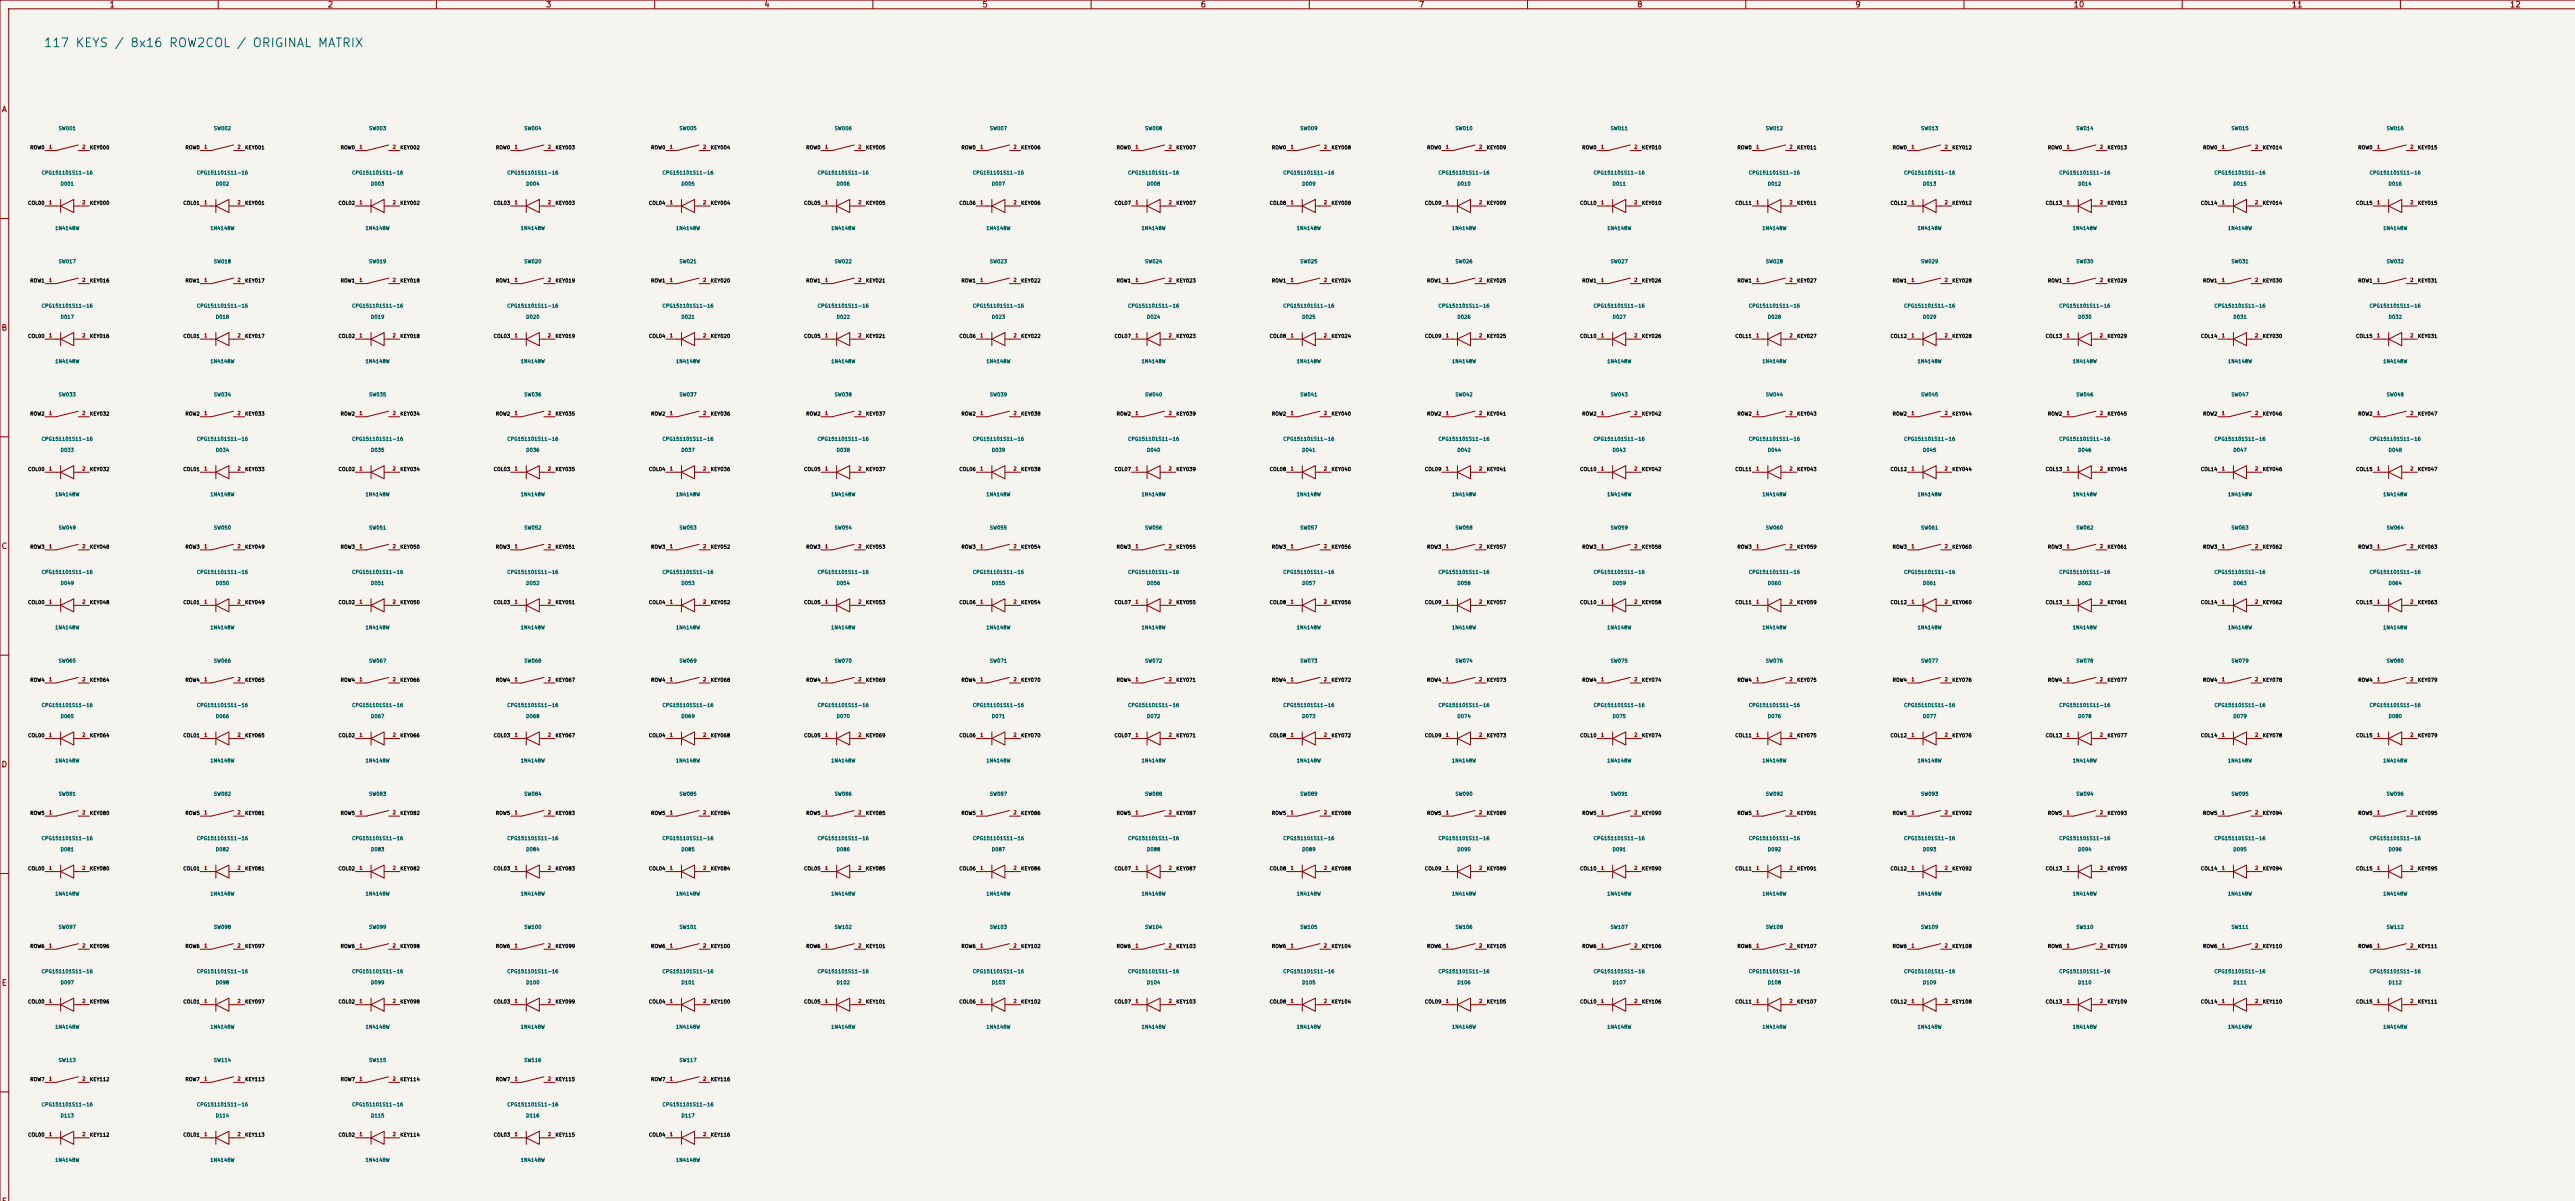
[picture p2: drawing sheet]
<svg xmlns="http://www.w3.org/2000/svg" width="590mm" height="275mm" viewBox="0 0 590 275" stroke-linecap="round" stroke-linejoin="round" font-family="sans-serif">
<defs><g id="words">
<text font-size="2" fill="#0000c2" x="9.9" y="11.3">117 KEYS / 8x16 ROW2COL / ORIGINAL MATRIX</text>
<g font-size="1.3" fill="#840000">
<text x="25" y="2">1</text>
<text x="75" y="2">2</text>
<text x="125" y="2">3</text>
<text x="175" y="2">4</text>
<text x="225" y="2">5</text>
<text x="275" y="2">6</text>
<text x="325" y="2">7</text>
<text x="375" y="2">8</text>
<text x="425" y="2">9</text>
<text x="475" y="2">10</text>
<text x="525" y="2">11</text>
<text x="575" y="2">12</text>
<text x=".3" y="26">A</text>
<text x=".2" y="76">B</text>
<text x=".2" y="126">C</text>
<text x=".2" y="176">D</text>
<text x=".3" y="226">E</text>
</g>
<g font-size=".8" fill="#006464">
<text x="13.3" y="30">SW001</text>
<text x="48.9" y="30">SW002</text>
<text x="84.5" y="30">SW003</text>
<text x="120" y="30">SW004</text>
<text x="155.6" y="30">SW005</text>
<text x="191.1" y="30">SW006</text>
<text x="226.7" y="30">SW007</text>
<text x="262.3" y="30">SW008</text>
<text x="297.8" y="30">SW009</text>
<text x="333.4" y="30">SW010</text>
<text x="368.9" y="30">SW011</text>
<text x="404.5" y="30">SW012</text>
<text x="440.1" y="30">SW013</text>
<text x="475.6" y="30">SW014</text>
<text x="511.2" y="30">SW015</text>
<text x="546.7" y="30">SW016</text>
<text x="9.4" y="40.2">CPG151101S11-16</text>
<text x="45" y="40.2">CPG151101S11-16</text>
<text x="80.6" y="40.2">CPG151101S11-16</text>
<text x="116.1" y="40.2">CPG151101S11-16</text>
<text x="151.7" y="40.2">CPG151101S11-16</text>
<text x="187.2" y="40.2">CPG151101S11-16</text>
<text x="222.8" y="40.2">CPG151101S11-16</text>
<text x="258.4" y="40.2">CPG151101S11-16</text>
<text x="293.9" y="40.2">CPG151101S11-16</text>
<text x="329.5" y="40.2">CPG151101S11-16</text>
<text x="365" y="40.2">CPG151101S11-16</text>
<text x="400.6" y="40.2">CPG151101S11-16</text>
<text x="436.2" y="40.2">CPG151101S11-16</text>
<text x="471.7" y="40.2">CPG151101S11-16</text>
<text x="507.3" y="40.2">CPG151101S11-16</text>
<text x="542.8" y="40.2">CPG151101S11-16</text>
<text x="13.8" y="42.7">D001</text>
<text x="49.3" y="42.7">D002</text>
<text x="84.9" y="42.7">D003</text>
<text x="120.5" y="42.7">D004</text>
<text x="156" y="42.7">D005</text>
<text x="191.6" y="42.7">D006</text>
<text x="227.1" y="42.7">D007</text>
<text x="262.7" y="42.7">D008</text>
<text x="298.3" y="42.7">D009</text>
<text x="333.8" y="42.7">D010</text>
<text x="369.4" y="42.7">D011</text>
<text x="404.9" y="42.7">D012</text>
<text x="440.5" y="42.7">D013</text>
<text x="476.1" y="42.7">D014</text>
<text x="511.6" y="42.7">D015</text>
<text x="547.2" y="42.7">D016</text>
<text x="12.5" y="52.9">1N4148W</text>
<text x="48.1" y="52.9">1N4148W</text>
<text x="83.7" y="52.9">1N4148W</text>
<text x="119.2" y="52.9">1N4148W</text>
<text x="154.8" y="52.9">1N4148W</text>
<text x="190.3" y="52.9">1N4148W</text>
<text x="225.9" y="52.9">1N4148W</text>
<text x="261.5" y="52.9">1N4148W</text>
<text x="297" y="52.9">1N4148W</text>
<text x="332.6" y="52.9">1N4148W</text>
<text x="368.1" y="52.9">1N4148W</text>
<text x="403.7" y="52.9">1N4148W</text>
<text x="439.3" y="52.9">1N4148W</text>
<text x="474.8" y="52.9">1N4148W</text>
<text x="510.4" y="52.9">1N4148W</text>
<text x="545.9" y="52.9">1N4148W</text>
<text x="13.3" y="60.5">SW017</text>
<text x="48.9" y="60.5">SW018</text>
<text x="84.5" y="60.5">SW019</text>
<text x="120" y="60.5">SW020</text>
<text x="155.6" y="60.5">SW021</text>
<text x="191.1" y="60.5">SW022</text>
<text x="226.7" y="60.5">SW023</text>
<text x="262.3" y="60.5">SW024</text>
<text x="297.8" y="60.5">SW025</text>
<text x="333.4" y="60.5">SW026</text>
<text x="368.9" y="60.5">SW027</text>
<text x="404.5" y="60.5">SW028</text>
<text x="440.1" y="60.5">SW029</text>
<text x="475.6" y="60.5">SW030</text>
<text x="511.2" y="60.5">SW031</text>
<text x="546.7" y="60.5">SW032</text>
<text x="9.4" y="70.6">CPG151101S11-16</text>
<text x="45" y="70.6">CPG151101S11-16</text>
<text x="80.6" y="70.6">CPG151101S11-16</text>
<text x="116.1" y="70.6">CPG151101S11-16</text>
<text x="151.7" y="70.6">CPG151101S11-16</text>
<text x="187.2" y="70.6">CPG151101S11-16</text>
<text x="222.8" y="70.6">CPG151101S11-16</text>
<text x="258.4" y="70.6">CPG151101S11-16</text>
<text x="293.9" y="70.6">CPG151101S11-16</text>
<text x="329.5" y="70.6">CPG151101S11-16</text>
<text x="365" y="70.6">CPG151101S11-16</text>
<text x="400.6" y="70.6">CPG151101S11-16</text>
<text x="436.2" y="70.6">CPG151101S11-16</text>
<text x="471.7" y="70.6">CPG151101S11-16</text>
<text x="507.3" y="70.6">CPG151101S11-16</text>
<text x="542.8" y="70.6">CPG151101S11-16</text>
<text x="13.8" y="73.2">D017</text>
<text x="49.3" y="73.2">D018</text>
<text x="84.9" y="73.2">D019</text>
<text x="120.5" y="73.2">D020</text>
<text x="156" y="73.2">D021</text>
<text x="191.6" y="73.2">D022</text>
<text x="227.1" y="73.2">D023</text>
<text x="262.7" y="73.2">D024</text>
<text x="298.3" y="73.2">D025</text>
<text x="333.8" y="73.2">D026</text>
<text x="369.4" y="73.2">D027</text>
<text x="404.9" y="73.2">D028</text>
<text x="440.5" y="73.2">D029</text>
<text x="476.1" y="73.2">D030</text>
<text x="511.6" y="73.2">D031</text>
<text x="547.2" y="73.2">D032</text>
<text x="12.5" y="83.3">1N4148W</text>
<text x="48.1" y="83.3">1N4148W</text>
<text x="83.7" y="83.3">1N4148W</text>
<text x="119.2" y="83.3">1N4148W</text>
<text x="154.8" y="83.3">1N4148W</text>
<text x="190.3" y="83.3">1N4148W</text>
<text x="225.9" y="83.3">1N4148W</text>
<text x="261.5" y="83.3">1N4148W</text>
<text x="297" y="83.3">1N4148W</text>
<text x="332.6" y="83.3">1N4148W</text>
<text x="368.1" y="83.3">1N4148W</text>
<text x="403.7" y="83.3">1N4148W</text>
<text x="439.3" y="83.3">1N4148W</text>
<text x="474.8" y="83.3">1N4148W</text>
<text x="510.4" y="83.3">1N4148W</text>
<text x="545.9" y="83.3">1N4148W</text>
<text x="13.3" y="91">SW033</text>
<text x="48.9" y="91">SW034</text>
<text x="84.5" y="91">SW035</text>
<text x="120" y="91">SW036</text>
<text x="155.6" y="91">SW037</text>
<text x="191.1" y="91">SW038</text>
<text x="226.7" y="91">SW039</text>
<text x="262.3" y="91">SW040</text>
<text x="297.8" y="91">SW041</text>
<text x="333.4" y="91">SW042</text>
<text x="368.9" y="91">SW043</text>
<text x="404.5" y="91">SW044</text>
<text x="440.1" y="91">SW045</text>
<text x="475.6" y="91">SW046</text>
<text x="511.2" y="91">SW047</text>
<text x="546.7" y="91">SW048</text>
<text x="9.4" y="101.1">CPG151101S11-16</text>
<text x="45" y="101.1">CPG151101S11-16</text>
<text x="80.6" y="101.1">CPG151101S11-16</text>
<text x="116.1" y="101.1">CPG151101S11-16</text>
<text x="151.7" y="101.1">CPG151101S11-16</text>
<text x="187.2" y="101.1">CPG151101S11-16</text>
<text x="222.8" y="101.1">CPG151101S11-16</text>
<text x="258.4" y="101.1">CPG151101S11-16</text>
<text x="293.9" y="101.1">CPG151101S11-16</text>
<text x="329.5" y="101.1">CPG151101S11-16</text>
<text x="365" y="101.1">CPG151101S11-16</text>
<text x="400.6" y="101.1">CPG151101S11-16</text>
<text x="436.2" y="101.1">CPG151101S11-16</text>
<text x="471.7" y="101.1">CPG151101S11-16</text>
<text x="507.3" y="101.1">CPG151101S11-16</text>
<text x="542.8" y="101.1">CPG151101S11-16</text>
<text x="13.8" y="103.7">D033</text>
<text x="49.3" y="103.7">D034</text>
<text x="84.9" y="103.7">D035</text>
<text x="120.5" y="103.7">D036</text>
<text x="156" y="103.7">D037</text>
<text x="191.6" y="103.7">D038</text>
<text x="227.1" y="103.7">D039</text>
<text x="262.7" y="103.7">D040</text>
<text x="298.3" y="103.7">D041</text>
<text x="333.8" y="103.7">D042</text>
<text x="369.4" y="103.7">D043</text>
<text x="404.9" y="103.7">D044</text>
<text x="440.5" y="103.7">D045</text>
<text x="476.1" y="103.7">D046</text>
<text x="511.6" y="103.7">D047</text>
<text x="547.2" y="103.7">D048</text>
<text x="12.5" y="113.8">1N4148W</text>
<text x="48.1" y="113.8">1N4148W</text>
<text x="83.7" y="113.8">1N4148W</text>
<text x="119.2" y="113.8">1N4148W</text>
<text x="154.8" y="113.8">1N4148W</text>
<text x="190.3" y="113.8">1N4148W</text>
<text x="225.9" y="113.8">1N4148W</text>
<text x="261.5" y="113.8">1N4148W</text>
<text x="297" y="113.8">1N4148W</text>
<text x="332.6" y="113.8">1N4148W</text>
<text x="368.1" y="113.8">1N4148W</text>
<text x="403.7" y="113.8">1N4148W</text>
<text x="439.3" y="113.8">1N4148W</text>
<text x="474.8" y="113.8">1N4148W</text>
<text x="510.4" y="113.8">1N4148W</text>
<text x="545.9" y="113.8">1N4148W</text>
<text x="13.3" y="121.4">SW049</text>
<text x="48.9" y="121.4">SW050</text>
<text x="84.5" y="121.4">SW051</text>
<text x="120" y="121.4">SW052</text>
<text x="155.6" y="121.4">SW053</text>
<text x="191.1" y="121.4">SW054</text>
<text x="226.7" y="121.4">SW055</text>
<text x="262.3" y="121.4">SW056</text>
<text x="297.8" y="121.4">SW057</text>
<text x="333.4" y="121.4">SW058</text>
<text x="368.9" y="121.4">SW059</text>
<text x="404.5" y="121.4">SW060</text>
<text x="440.1" y="121.4">SW061</text>
<text x="475.6" y="121.4">SW062</text>
<text x="511.2" y="121.4">SW063</text>
<text x="546.7" y="121.4">SW064</text>
<text x="9.4" y="131.6">CPG151101S11-16</text>
<text x="45" y="131.6">CPG151101S11-16</text>
<text x="80.6" y="131.6">CPG151101S11-16</text>
<text x="116.1" y="131.6">CPG151101S11-16</text>
<text x="151.7" y="131.6">CPG151101S11-16</text>
<text x="187.2" y="131.6">CPG151101S11-16</text>
<text x="222.8" y="131.6">CPG151101S11-16</text>
<text x="258.4" y="131.6">CPG151101S11-16</text>
<text x="293.9" y="131.6">CPG151101S11-16</text>
<text x="329.5" y="131.6">CPG151101S11-16</text>
<text x="365" y="131.6">CPG151101S11-16</text>
<text x="400.6" y="131.6">CPG151101S11-16</text>
<text x="436.2" y="131.6">CPG151101S11-16</text>
<text x="471.7" y="131.6">CPG151101S11-16</text>
<text x="507.3" y="131.6">CPG151101S11-16</text>
<text x="542.8" y="131.6">CPG151101S11-16</text>
<text x="13.8" y="134.1">D049</text>
<text x="49.3" y="134.1">D050</text>
<text x="84.9" y="134.1">D051</text>
<text x="120.5" y="134.1">D052</text>
<text x="156" y="134.1">D053</text>
<text x="191.6" y="134.1">D054</text>
<text x="227.1" y="134.1">D055</text>
<text x="262.7" y="134.1">D056</text>
<text x="298.3" y="134.1">D057</text>
<text x="333.8" y="134.1">D058</text>
<text x="369.4" y="134.1">D059</text>
<text x="404.9" y="134.1">D060</text>
<text x="440.5" y="134.1">D061</text>
<text x="476.1" y="134.1">D062</text>
<text x="511.6" y="134.1">D063</text>
<text x="547.2" y="134.1">D064</text>
<text x="12.5" y="144.3">1N4148W</text>
<text x="48.1" y="144.3">1N4148W</text>
<text x="83.7" y="144.3">1N4148W</text>
<text x="119.2" y="144.3">1N4148W</text>
<text x="154.8" y="144.3">1N4148W</text>
<text x="190.3" y="144.3">1N4148W</text>
<text x="225.9" y="144.3">1N4148W</text>
<text x="261.5" y="144.3">1N4148W</text>
<text x="297" y="144.3">1N4148W</text>
<text x="332.6" y="144.3">1N4148W</text>
<text x="368.1" y="144.3">1N4148W</text>
<text x="403.7" y="144.3">1N4148W</text>
<text x="439.3" y="144.3">1N4148W</text>
<text x="474.8" y="144.3">1N4148W</text>
<text x="510.4" y="144.3">1N4148W</text>
<text x="545.9" y="144.3">1N4148W</text>
<text x="13.3" y="151.9">SW065</text>
<text x="48.9" y="151.9">SW066</text>
<text x="84.5" y="151.9">SW067</text>
<text x="120" y="151.9">SW068</text>
<text x="155.6" y="151.9">SW069</text>
<text x="191.1" y="151.9">SW070</text>
<text x="226.7" y="151.9">SW071</text>
<text x="262.3" y="151.9">SW072</text>
<text x="297.8" y="151.9">SW073</text>
<text x="333.4" y="151.9">SW074</text>
<text x="368.9" y="151.9">SW075</text>
<text x="404.5" y="151.9">SW076</text>
<text x="440.1" y="151.9">SW077</text>
<text x="475.6" y="151.9">SW078</text>
<text x="511.2" y="151.9">SW079</text>
<text x="546.7" y="151.9">SW080</text>
<text x="9.4" y="162.1">CPG151101S11-16</text>
<text x="13.8" y="164.6">D065</text>
<text x="45" y="162.1">CPG151101S11-16</text>
<text x="49.3" y="164.6">D066</text>
<text x="80.6" y="162.1">CPG151101S11-16</text>
<text x="84.9" y="164.6">D067</text>
<text x="116.1" y="162.1">CPG151101S11-16</text>
<text x="120.5" y="164.6">D068</text>
<text x="151.7" y="162.1">CPG151101S11-16</text>
<text x="156" y="164.6">D069</text>
<text x="187.2" y="162.1">CPG151101S11-16</text>
<text x="191.6" y="164.6">D070</text>
<text x="222.8" y="162.1">CPG151101S11-16</text>
<text x="227.1" y="164.6">D071</text>
<text x="258.4" y="162.1">CPG151101S11-16</text>
<text x="262.7" y="164.6">D072</text>
<text x="293.9" y="162.1">CPG151101S11-16</text>
<text x="298.3" y="164.6">D073</text>
<text x="329.5" y="162.1">CPG151101S11-16</text>
<text x="333.8" y="164.6">D074</text>
<text x="365" y="162.1">CPG151101S11-16</text>
<text x="369.4" y="164.6">D075</text>
<text x="400.6" y="162.1">CPG151101S11-16</text>
<text x="404.9" y="164.6">D076</text>
<text x="436.2" y="162.1">CPG151101S11-16</text>
<text x="440.5" y="164.6">D077</text>
<text x="471.7" y="162.1">CPG151101S11-16</text>
<text x="476.1" y="164.6">D078</text>
<text x="507.3" y="162.1">CPG151101S11-16</text>
<text x="511.6" y="164.6">D079</text>
<text x="542.8" y="162.1">CPG151101S11-16</text>
<text x="547.2" y="164.6">D080</text>
<text x="12.5" y="174.8">1N4148W</text>
<text x="48.1" y="174.8">1N4148W</text>
<text x="83.7" y="174.8">1N4148W</text>
<text x="119.2" y="174.8">1N4148W</text>
<text x="154.8" y="174.8">1N4148W</text>
<text x="190.3" y="174.8">1N4148W</text>
<text x="225.9" y="174.8">1N4148W</text>
<text x="261.5" y="174.8">1N4148W</text>
<text x="297" y="174.8">1N4148W</text>
<text x="332.6" y="174.8">1N4148W</text>
<text x="368.1" y="174.8">1N4148W</text>
<text x="403.7" y="174.8">1N4148W</text>
<text x="439.3" y="174.8">1N4148W</text>
<text x="474.8" y="174.8">1N4148W</text>
<text x="510.4" y="174.8">1N4148W</text>
<text x="545.9" y="174.8">1N4148W</text>
<text x="13.3" y="182.4">SW081</text>
<text x="48.9" y="182.4">SW082</text>
<text x="84.5" y="182.4">SW083</text>
<text x="120" y="182.4">SW084</text>
<text x="155.6" y="182.4">SW085</text>
<text x="191.1" y="182.4">SW086</text>
<text x="226.7" y="182.4">SW087</text>
<text x="262.3" y="182.4">SW088</text>
<text x="297.8" y="182.4">SW089</text>
<text x="333.4" y="182.4">SW090</text>
<text x="368.9" y="182.4">SW091</text>
<text x="404.5" y="182.4">SW092</text>
<text x="440.1" y="182.4">SW093</text>
<text x="475.6" y="182.4">SW094</text>
<text x="511.2" y="182.4">SW095</text>
<text x="546.7" y="182.4">SW096</text>
<text x="9.4" y="192.6">CPG151101S11-16</text>
<text x="13.8" y="195.1">D081</text>
<text x="45" y="192.6">CPG151101S11-16</text>
<text x="49.3" y="195.1">D082</text>
<text x="80.6" y="192.6">CPG151101S11-16</text>
<text x="84.9" y="195.1">D083</text>
<text x="116.1" y="192.6">CPG151101S11-16</text>
<text x="120.5" y="195.1">D084</text>
<text x="151.7" y="192.6">CPG151101S11-16</text>
<text x="156" y="195.1">D085</text>
<text x="187.2" y="192.6">CPG151101S11-16</text>
<text x="191.6" y="195.1">D086</text>
<text x="222.8" y="192.6">CPG151101S11-16</text>
<text x="227.1" y="195.1">D087</text>
<text x="258.4" y="192.6">CPG151101S11-16</text>
<text x="262.7" y="195.1">D088</text>
<text x="293.9" y="192.6">CPG151101S11-16</text>
<text x="298.3" y="195.1">D089</text>
<text x="329.5" y="192.6">CPG151101S11-16</text>
<text x="333.8" y="195.1">D090</text>
<text x="365" y="192.6">CPG151101S11-16</text>
<text x="369.4" y="195.1">D091</text>
<text x="400.6" y="192.6">CPG151101S11-16</text>
<text x="404.9" y="195.1">D092</text>
<text x="436.2" y="192.6">CPG151101S11-16</text>
<text x="440.5" y="195.1">D093</text>
<text x="471.7" y="192.6">CPG151101S11-16</text>
<text x="476.1" y="195.1">D094</text>
<text x="507.3" y="192.6">CPG151101S11-16</text>
<text x="511.6" y="195.1">D095</text>
<text x="542.8" y="192.6">CPG151101S11-16</text>
<text x="547.2" y="195.1">D096</text>
<text x="12.5" y="205.3">1N4148W</text>
<text x="48.1" y="205.3">1N4148W</text>
<text x="83.7" y="205.3">1N4148W</text>
<text x="119.2" y="205.3">1N4148W</text>
<text x="154.8" y="205.3">1N4148W</text>
<text x="190.3" y="205.3">1N4148W</text>
<text x="225.9" y="205.3">1N4148W</text>
<text x="261.5" y="205.3">1N4148W</text>
<text x="297" y="205.3">1N4148W</text>
<text x="332.6" y="205.3">1N4148W</text>
<text x="368.1" y="205.3">1N4148W</text>
<text x="403.7" y="205.3">1N4148W</text>
<text x="439.3" y="205.3">1N4148W</text>
<text x="474.8" y="205.3">1N4148W</text>
<text x="510.4" y="205.3">1N4148W</text>
<text x="545.9" y="205.3">1N4148W</text>
<text x="13.3" y="212.9">SW097</text>
<text x="48.9" y="212.9">SW098</text>
<text x="84.5" y="212.9">SW099</text>
<text x="120" y="212.9">SW100</text>
<text x="155.6" y="212.9">SW101</text>
<text x="191.1" y="212.9">SW102</text>
<text x="226.7" y="212.9">SW103</text>
<text x="262.3" y="212.9">SW104</text>
<text x="297.8" y="212.9">SW105</text>
<text x="333.4" y="212.9">SW106</text>
<text x="368.9" y="212.9">SW107</text>
<text x="404.5" y="212.9">SW108</text>
<text x="440.1" y="212.9">SW109</text>
<text x="475.6" y="212.9">SW110</text>
<text x="511.2" y="212.9">SW111</text>
<text x="546.7" y="212.9">SW112</text>
<text x="9.4" y="223">CPG151101S11-16</text>
<text x="13.8" y="225.6">D097</text>
<text x="45" y="223">CPG151101S11-16</text>
<text x="49.3" y="225.6">D098</text>
<text x="80.6" y="223">CPG151101S11-16</text>
<text x="84.9" y="225.6">D099</text>
<text x="116.1" y="223">CPG151101S11-16</text>
<text x="120.5" y="225.6">D100</text>
<text x="151.7" y="223">CPG151101S11-16</text>
<text x="156" y="225.6">D101</text>
<text x="187.2" y="223">CPG151101S11-16</text>
<text x="191.6" y="225.6">D102</text>
<text x="222.8" y="223">CPG151101S11-16</text>
<text x="227.1" y="225.6">D103</text>
<text x="258.4" y="223">CPG151101S11-16</text>
<text x="262.7" y="225.6">D104</text>
<text x="293.9" y="223">CPG151101S11-16</text>
<text x="298.3" y="225.6">D105</text>
<text x="329.5" y="223">CPG151101S11-16</text>
<text x="333.8" y="225.6">D106</text>
<text x="365" y="223">CPG151101S11-16</text>
<text x="369.4" y="225.6">D107</text>
<text x="400.6" y="223">CPG151101S11-16</text>
<text x="404.9" y="225.6">D108</text>
<text x="436.2" y="223">CPG151101S11-16</text>
<text x="440.5" y="225.6">D109</text>
<text x="471.7" y="223">CPG151101S11-16</text>
<text x="476.1" y="225.6">D110</text>
<text x="507.3" y="223">CPG151101S11-16</text>
<text x="511.6" y="225.6">D111</text>
<text x="542.8" y="223">CPG151101S11-16</text>
<text x="547.2" y="225.6">D112</text>
<text x="12.5" y="235.7">1N4148W</text>
<text x="48.1" y="235.7">1N4148W</text>
<text x="83.7" y="235.7">1N4148W</text>
<text x="119.2" y="235.7">1N4148W</text>
<text x="154.8" y="235.7">1N4148W</text>
<text x="190.3" y="235.7">1N4148W</text>
<text x="225.9" y="235.7">1N4148W</text>
<text x="261.5" y="235.7">1N4148W</text>
<text x="297" y="235.7">1N4148W</text>
<text x="332.6" y="235.7">1N4148W</text>
<text x="368.1" y="235.7">1N4148W</text>
<text x="403.7" y="235.7">1N4148W</text>
<text x="439.3" y="235.7">1N4148W</text>
<text x="474.8" y="235.7">1N4148W</text>
<text x="510.4" y="235.7">1N4148W</text>
<text x="545.9" y="235.7">1N4148W</text>
<text x="13.3" y="243.4">SW113</text>
<text x="48.9" y="243.4">SW114</text>
<text x="84.5" y="243.4">SW115</text>
<text x="120" y="243.4">SW116</text>
<text x="155.6" y="243.4">SW117</text>
<text x="9.4" y="253.5">CPG151101S11-16</text>
<text x="13.8" y="256.1">D113</text>
<text x="45" y="253.5">CPG151101S11-16</text>
<text x="49.3" y="256.1">D114</text>
<text x="80.6" y="253.5">CPG151101S11-16</text>
<text x="84.9" y="256.1">D115</text>
<text x="116.1" y="253.5">CPG151101S11-16</text>
<text x="120.5" y="256.1">D116</text>
<text x="151.7" y="253.5">CPG151101S11-16</text>
<text x="156" y="256.1">D117</text>
<text x="12.5" y="266.2">1N4148W</text>
<text x="48.1" y="266.2">1N4148W</text>
<text x="83.7" y="266.2">1N4148W</text>
<text x="119.2" y="266.2">1N4148W</text>
<text x="154.8" y="266.2">1N4148W</text>
</g>
<g font-size=".8" fill="#0f0f0f">
<text x="6.8" y="34.4">ROW0</text>
<text x="20.5" y="34.4">KEY000</text>
<text x="42.4" y="34.4">ROW0</text>
<text x="56.1" y="34.4">KEY001</text>
<text x="77.9" y="34.4">ROW0</text>
<text x="91.6" y="34.4">KEY002</text>
<text x="113.5" y="34.4">ROW0</text>
<text x="127.2" y="34.4">KEY003</text>
<text x="149.1" y="34.4">ROW0</text>
<text x="162.7" y="34.4">KEY004</text>
<text x="184.6" y="34.4">ROW0</text>
<text x="198.3" y="34.4">KEY005</text>
<text x="220.2" y="34.4">ROW0</text>
<text x="233.9" y="34.4">KEY006</text>
<text x="255.7" y="34.4">ROW0</text>
<text x="269.4" y="34.4">KEY007</text>
<text x="291.3" y="34.4">ROW0</text>
<text x="305" y="34.4">KEY008</text>
<text x="326.9" y="34.4">ROW0</text>
<text x="340.5" y="34.4">KEY009</text>
<text x="362.4" y="34.4">ROW0</text>
<text x="376.1" y="34.4">KEY010</text>
<text x="398" y="34.4">ROW0</text>
<text x="411.7" y="34.4">KEY011</text>
<text x="433.5" y="34.4">ROW0</text>
<text x="447.2" y="34.4">KEY012</text>
<text x="469.1" y="34.4">ROW0</text>
<text x="482.8" y="34.4">KEY013</text>
<text x="504.7" y="34.4">ROW0</text>
<text x="518.3" y="34.4">KEY014</text>
<text x="540.2" y="34.4">ROW0</text>
<text x="553.9" y="34.4">KEY015</text>
<text x="6.3" y="47.1">COL00</text>
<text x="20.5" y="47.1">KEY000</text>
<text x="41.9" y="47.1">COL01</text>
<text x="56.1" y="47.1">KEY001</text>
<text x="77.5" y="47.1">COL02</text>
<text x="91.6" y="47.1">KEY002</text>
<text x="113" y="47.1">COL03</text>
<text x="127.2" y="47.1">KEY003</text>
<text x="148.6" y="47.1">COL04</text>
<text x="162.7" y="47.1">KEY004</text>
<text x="184.1" y="47.1">COL05</text>
<text x="198.3" y="47.1">KEY005</text>
<text x="219.7" y="47.1">COL06</text>
<text x="233.9" y="47.1">KEY006</text>
<text x="255.3" y="47.1">COL07</text>
<text x="269.4" y="47.1">KEY007</text>
<text x="290.8" y="47.1">COL08</text>
<text x="305" y="47.1">KEY008</text>
<text x="326.4" y="47.1">COL09</text>
<text x="340.5" y="47.1">KEY009</text>
<text x="361.9" y="47.1">COL10</text>
<text x="376.1" y="47.1">KEY010</text>
<text x="397.5" y="47.1">COL11</text>
<text x="411.7" y="47.1">KEY011</text>
<text x="433.1" y="47.1">COL12</text>
<text x="447.2" y="47.1">KEY012</text>
<text x="468.6" y="47.1">COL13</text>
<text x="482.8" y="47.1">KEY013</text>
<text x="504.2" y="47.1">COL14</text>
<text x="518.3" y="47.1">KEY014</text>
<text x="539.7" y="47.1">COL15</text>
<text x="553.9" y="47.1">KEY015</text>
<text x="6.8" y="64.9">ROW1</text>
<text x="20.5" y="64.9">KEY016</text>
<text x="42.4" y="64.9">ROW1</text>
<text x="56.1" y="64.9">KEY017</text>
<text x="77.9" y="64.9">ROW1</text>
<text x="91.6" y="64.9">KEY018</text>
<text x="113.5" y="64.9">ROW1</text>
<text x="127.2" y="64.9">KEY019</text>
<text x="149.1" y="64.9">ROW1</text>
<text x="162.7" y="64.9">KEY020</text>
<text x="184.6" y="64.9">ROW1</text>
<text x="198.3" y="64.9">KEY021</text>
<text x="220.2" y="64.9">ROW1</text>
<text x="233.9" y="64.9">KEY022</text>
<text x="255.7" y="64.9">ROW1</text>
<text x="269.4" y="64.9">KEY023</text>
<text x="291.3" y="64.9">ROW1</text>
<text x="305" y="64.9">KEY024</text>
<text x="326.9" y="64.9">ROW1</text>
<text x="340.5" y="64.9">KEY025</text>
<text x="362.4" y="64.9">ROW1</text>
<text x="376.1" y="64.9">KEY026</text>
<text x="398" y="64.9">ROW1</text>
<text x="411.7" y="64.9">KEY027</text>
<text x="433.5" y="64.9">ROW1</text>
<text x="447.2" y="64.9">KEY028</text>
<text x="469.1" y="64.9">ROW1</text>
<text x="482.8" y="64.9">KEY029</text>
<text x="504.7" y="64.9">ROW1</text>
<text x="518.3" y="64.9">KEY030</text>
<text x="540.2" y="64.9">ROW1</text>
<text x="553.9" y="64.9">KEY031</text>
<text x="6.3" y="77.6">COL00</text>
<text x="20.5" y="77.6">KEY016</text>
<text x="41.9" y="77.6">COL01</text>
<text x="56.1" y="77.6">KEY017</text>
<text x="77.5" y="77.6">COL02</text>
<text x="91.6" y="77.6">KEY018</text>
<text x="113" y="77.6">COL03</text>
<text x="127.2" y="77.6">KEY019</text>
<text x="148.6" y="77.6">COL04</text>
<text x="162.7" y="77.6">KEY020</text>
<text x="184.1" y="77.6">COL05</text>
<text x="198.3" y="77.6">KEY021</text>
<text x="219.7" y="77.6">COL06</text>
<text x="233.9" y="77.6">KEY022</text>
<text x="255.3" y="77.6">COL07</text>
<text x="269.4" y="77.6">KEY023</text>
<text x="290.8" y="77.6">COL08</text>
<text x="305" y="77.6">KEY024</text>
<text x="326.4" y="77.6">COL09</text>
<text x="340.5" y="77.6">KEY025</text>
<text x="361.9" y="77.6">COL10</text>
<text x="376.1" y="77.6">KEY026</text>
<text x="397.5" y="77.6">COL11</text>
<text x="411.7" y="77.6">KEY027</text>
<text x="433.1" y="77.6">COL12</text>
<text x="447.2" y="77.6">KEY028</text>
<text x="468.6" y="77.6">COL13</text>
<text x="482.8" y="77.6">KEY029</text>
<text x="504.2" y="77.6">COL14</text>
<text x="518.3" y="77.6">KEY030</text>
<text x="539.7" y="77.6">COL15</text>
<text x="553.9" y="77.6">KEY031</text>
<text x="6.8" y="95.3">ROW2</text>
<text x="20.5" y="95.3">KEY032</text>
<text x="42.4" y="95.3">ROW2</text>
<text x="56.1" y="95.3">KEY033</text>
<text x="77.9" y="95.3">ROW2</text>
<text x="91.6" y="95.3">KEY034</text>
<text x="113.5" y="95.3">ROW2</text>
<text x="127.2" y="95.3">KEY035</text>
<text x="149.1" y="95.3">ROW2</text>
<text x="162.7" y="95.3">KEY036</text>
<text x="184.6" y="95.3">ROW2</text>
<text x="198.3" y="95.3">KEY037</text>
<text x="220.2" y="95.3">ROW2</text>
<text x="233.9" y="95.3">KEY038</text>
<text x="255.7" y="95.3">ROW2</text>
<text x="269.4" y="95.3">KEY039</text>
<text x="291.3" y="95.3">ROW2</text>
<text x="305" y="95.3">KEY040</text>
<text x="326.9" y="95.3">ROW2</text>
<text x="340.5" y="95.3">KEY041</text>
<text x="362.4" y="95.3">ROW2</text>
<text x="376.1" y="95.3">KEY042</text>
<text x="398" y="95.3">ROW2</text>
<text x="411.7" y="95.3">KEY043</text>
<text x="433.5" y="95.3">ROW2</text>
<text x="447.2" y="95.3">KEY044</text>
<text x="469.1" y="95.3">ROW2</text>
<text x="482.8" y="95.3">KEY045</text>
<text x="504.7" y="95.3">ROW2</text>
<text x="518.3" y="95.3">KEY046</text>
<text x="540.2" y="95.3">ROW2</text>
<text x="553.9" y="95.3">KEY047</text>
<text x="6.3" y="108">COL00</text>
<text x="20.5" y="108">KEY032</text>
<text x="41.9" y="108">COL01</text>
<text x="56.1" y="108">KEY033</text>
<text x="77.5" y="108">COL02</text>
<text x="91.6" y="108">KEY034</text>
<text x="113" y="108">COL03</text>
<text x="127.2" y="108">KEY035</text>
<text x="148.6" y="108">COL04</text>
<text x="162.7" y="108">KEY036</text>
<text x="184.1" y="108">COL05</text>
<text x="198.3" y="108">KEY037</text>
<text x="219.7" y="108">COL06</text>
<text x="233.9" y="108">KEY038</text>
<text x="255.3" y="108">COL07</text>
<text x="269.4" y="108">KEY039</text>
<text x="290.8" y="108">COL08</text>
<text x="305" y="108">KEY040</text>
<text x="326.4" y="108">COL09</text>
<text x="340.5" y="108">KEY041</text>
<text x="361.9" y="108">COL10</text>
<text x="376.1" y="108">KEY042</text>
<text x="397.5" y="108">COL11</text>
<text x="411.7" y="108">KEY043</text>
<text x="433.1" y="108">COL12</text>
<text x="447.2" y="108">KEY044</text>
<text x="468.6" y="108">COL13</text>
<text x="482.8" y="108">KEY045</text>
<text x="504.2" y="108">COL14</text>
<text x="518.3" y="108">KEY046</text>
<text x="539.7" y="108">COL15</text>
<text x="553.9" y="108">KEY047</text>
<text x="6.8" y="125.8">ROW3</text>
<text x="20.5" y="125.8">KEY048</text>
<text x="42.4" y="125.8">ROW3</text>
<text x="56.1" y="125.8">KEY049</text>
<text x="77.9" y="125.8">ROW3</text>
<text x="91.6" y="125.8">KEY050</text>
<text x="113.5" y="125.8">ROW3</text>
<text x="127.2" y="125.8">KEY051</text>
<text x="149.1" y="125.8">ROW3</text>
<text x="162.7" y="125.8">KEY052</text>
<text x="184.6" y="125.8">ROW3</text>
<text x="198.3" y="125.8">KEY053</text>
<text x="220.2" y="125.8">ROW3</text>
<text x="233.9" y="125.8">KEY054</text>
<text x="255.7" y="125.8">ROW3</text>
<text x="269.4" y="125.8">KEY055</text>
<text x="291.3" y="125.8">ROW3</text>
<text x="305" y="125.8">KEY056</text>
<text x="326.9" y="125.8">ROW3</text>
<text x="340.5" y="125.8">KEY057</text>
<text x="362.4" y="125.8">ROW3</text>
<text x="376.1" y="125.8">KEY058</text>
<text x="398" y="125.8">ROW3</text>
<text x="411.7" y="125.8">KEY059</text>
<text x="433.5" y="125.8">ROW3</text>
<text x="447.2" y="125.8">KEY060</text>
<text x="469.1" y="125.8">ROW3</text>
<text x="482.8" y="125.8">KEY061</text>
<text x="504.7" y="125.8">ROW3</text>
<text x="518.3" y="125.8">KEY062</text>
<text x="540.2" y="125.8">ROW3</text>
<text x="553.9" y="125.8">KEY063</text>
<text x="6.3" y="138.5">COL00</text>
<text x="20.5" y="138.5">KEY048</text>
<text x="41.9" y="138.5">COL01</text>
<text x="56.1" y="138.5">KEY049</text>
<text x="77.5" y="138.5">COL02</text>
<text x="91.6" y="138.5">KEY050</text>
<text x="113" y="138.5">COL03</text>
<text x="127.2" y="138.5">KEY051</text>
<text x="148.6" y="138.5">COL04</text>
<text x="162.7" y="138.5">KEY052</text>
<text x="184.1" y="138.5">COL05</text>
<text x="198.3" y="138.5">KEY053</text>
<text x="219.7" y="138.5">COL06</text>
<text x="233.9" y="138.5">KEY054</text>
<text x="255.3" y="138.5">COL07</text>
<text x="269.4" y="138.5">KEY055</text>
<text x="290.8" y="138.5">COL08</text>
<text x="305" y="138.5">KEY056</text>
<text x="326.4" y="138.5">COL09</text>
<text x="340.5" y="138.5">KEY057</text>
<text x="361.9" y="138.5">COL10</text>
<text x="376.1" y="138.5">KEY058</text>
<text x="397.5" y="138.5">COL11</text>
<text x="411.7" y="138.5">KEY059</text>
<text x="433.1" y="138.5">COL12</text>
<text x="447.2" y="138.5">KEY060</text>
<text x="468.6" y="138.5">COL13</text>
<text x="482.8" y="138.5">KEY061</text>
<text x="504.2" y="138.5">COL14</text>
<text x="518.3" y="138.5">KEY062</text>
<text x="539.7" y="138.5">COL15</text>
<text x="553.9" y="138.5">KEY063</text>
<text x="6.8" y="156.3">ROW4</text>
<text x="20.5" y="156.3">KEY064</text>
<text x="42.4" y="156.3">ROW4</text>
<text x="56.1" y="156.3">KEY065</text>
<text x="77.9" y="156.3">ROW4</text>
<text x="91.6" y="156.3">KEY066</text>
<text x="113.5" y="156.3">ROW4</text>
<text x="127.2" y="156.3">KEY067</text>
<text x="149.1" y="156.3">ROW4</text>
<text x="162.7" y="156.3">KEY068</text>
<text x="184.6" y="156.3">ROW4</text>
<text x="198.3" y="156.3">KEY069</text>
<text x="220.2" y="156.3">ROW4</text>
<text x="233.9" y="156.3">KEY070</text>
<text x="255.7" y="156.3">ROW4</text>
<text x="269.4" y="156.3">KEY071</text>
<text x="291.3" y="156.3">ROW4</text>
<text x="305" y="156.3">KEY072</text>
<text x="326.9" y="156.3">ROW4</text>
<text x="340.5" y="156.3">KEY073</text>
<text x="362.4" y="156.3">ROW4</text>
<text x="376.1" y="156.3">KEY074</text>
<text x="398" y="156.3">ROW4</text>
<text x="411.7" y="156.3">KEY075</text>
<text x="433.5" y="156.3">ROW4</text>
<text x="447.2" y="156.3">KEY076</text>
<text x="469.1" y="156.3">ROW4</text>
<text x="482.8" y="156.3">KEY077</text>
<text x="504.7" y="156.3">ROW4</text>
<text x="518.3" y="156.3">KEY078</text>
<text x="540.2" y="156.3">ROW4</text>
<text x="553.9" y="156.3">KEY079</text>
<text x="6.3" y="169">COL00</text>
<text x="20.5" y="169">KEY064</text>
<text x="41.9" y="169">COL01</text>
<text x="56.1" y="169">KEY065</text>
<text x="77.5" y="169">COL02</text>
<text x="91.6" y="169">KEY066</text>
<text x="113" y="169">COL03</text>
<text x="127.2" y="169">KEY067</text>
<text x="148.6" y="169">COL04</text>
<text x="162.7" y="169">KEY068</text>
<text x="184.1" y="169">COL05</text>
<text x="198.3" y="169">KEY069</text>
<text x="219.7" y="169">COL06</text>
<text x="233.9" y="169">KEY070</text>
<text x="255.3" y="169">COL07</text>
<text x="269.4" y="169">KEY071</text>
<text x="290.8" y="169">COL08</text>
<text x="305" y="169">KEY072</text>
<text x="326.4" y="169">COL09</text>
<text x="340.5" y="169">KEY073</text>
<text x="361.9" y="169">COL10</text>
<text x="376.1" y="169">KEY074</text>
<text x="397.5" y="169">COL11</text>
<text x="411.7" y="169">KEY075</text>
<text x="433.1" y="169">COL12</text>
<text x="447.2" y="169">KEY076</text>
<text x="468.6" y="169">COL13</text>
<text x="482.8" y="169">KEY077</text>
<text x="504.2" y="169">COL14</text>
<text x="518.3" y="169">KEY078</text>
<text x="539.7" y="169">COL15</text>
<text x="553.9" y="169">KEY079</text>
<text x="6.8" y="186.8">ROW5</text>
<text x="20.5" y="186.8">KEY080</text>
<text x="42.4" y="186.8">ROW5</text>
<text x="56.1" y="186.8">KEY081</text>
<text x="77.9" y="186.8">ROW5</text>
<text x="91.6" y="186.8">KEY082</text>
<text x="113.5" y="186.8">ROW5</text>
<text x="127.2" y="186.8">KEY083</text>
<text x="149.1" y="186.8">ROW5</text>
<text x="162.7" y="186.8">KEY084</text>
<text x="184.6" y="186.8">ROW5</text>
<text x="198.3" y="186.8">KEY085</text>
<text x="220.2" y="186.8">ROW5</text>
<text x="233.9" y="186.8">KEY086</text>
<text x="255.7" y="186.8">ROW5</text>
<text x="269.4" y="186.8">KEY087</text>
<text x="291.3" y="186.8">ROW5</text>
<text x="305" y="186.8">KEY088</text>
<text x="326.9" y="186.8">ROW5</text>
<text x="340.5" y="186.8">KEY089</text>
<text x="362.4" y="186.8">ROW5</text>
<text x="376.1" y="186.8">KEY090</text>
<text x="398" y="186.8">ROW5</text>
<text x="411.7" y="186.8">KEY091</text>
<text x="433.5" y="186.8">ROW5</text>
<text x="447.2" y="186.8">KEY092</text>
<text x="469.1" y="186.8">ROW5</text>
<text x="482.8" y="186.8">KEY093</text>
<text x="504.7" y="186.8">ROW5</text>
<text x="518.3" y="186.8">KEY094</text>
<text x="540.2" y="186.8">ROW5</text>
<text x="553.9" y="186.8">KEY095</text>
<text x="6.3" y="199.5">COL00</text>
<text x="20.5" y="199.5">KEY080</text>
<text x="41.9" y="199.5">COL01</text>
<text x="56.1" y="199.5">KEY081</text>
<text x="77.5" y="199.5">COL02</text>
<text x="91.6" y="199.5">KEY082</text>
<text x="113" y="199.5">COL03</text>
<text x="127.2" y="199.5">KEY083</text>
<text x="148.6" y="199.5">COL04</text>
<text x="162.7" y="199.5">KEY084</text>
<text x="184.1" y="199.5">COL05</text>
<text x="198.3" y="199.5">KEY085</text>
<text x="219.7" y="199.5">COL06</text>
<text x="233.9" y="199.5">KEY086</text>
<text x="255.3" y="199.5">COL07</text>
<text x="269.4" y="199.5">KEY087</text>
<text x="290.8" y="199.5">COL08</text>
<text x="305" y="199.5">KEY088</text>
<text x="326.4" y="199.5">COL09</text>
<text x="340.5" y="199.5">KEY089</text>
<text x="361.9" y="199.5">COL10</text>
<text x="376.1" y="199.5">KEY090</text>
<text x="397.5" y="199.5">COL11</text>
<text x="411.7" y="199.5">KEY091</text>
<text x="433.1" y="199.5">COL12</text>
<text x="447.2" y="199.5">KEY092</text>
<text x="468.6" y="199.5">COL13</text>
<text x="482.8" y="199.5">KEY093</text>
<text x="504.2" y="199.5">COL14</text>
<text x="518.3" y="199.5">KEY094</text>
<text x="539.7" y="199.5">COL15</text>
<text x="553.9" y="199.5">KEY095</text>
<text x="6.8" y="217.3">ROW6</text>
<text x="20.5" y="217.3">KEY096</text>
<text x="42.4" y="217.3">ROW6</text>
<text x="56.1" y="217.3">KEY097</text>
<text x="77.9" y="217.3">ROW6</text>
<text x="91.6" y="217.3">KEY098</text>
<text x="113.5" y="217.3">ROW6</text>
<text x="127.2" y="217.3">KEY099</text>
<text x="149.1" y="217.3">ROW6</text>
<text x="162.7" y="217.3">KEY100</text>
<text x="184.6" y="217.3">ROW6</text>
<text x="198.3" y="217.3">KEY101</text>
<text x="220.2" y="217.3">ROW6</text>
<text x="233.9" y="217.3">KEY102</text>
<text x="255.7" y="217.3">ROW6</text>
<text x="269.4" y="217.3">KEY103</text>
<text x="291.3" y="217.3">ROW6</text>
<text x="305" y="217.3">KEY104</text>
<text x="326.9" y="217.3">ROW6</text>
<text x="340.5" y="217.3">KEY105</text>
<text x="362.4" y="217.3">ROW6</text>
<text x="376.1" y="217.3">KEY106</text>
<text x="398" y="217.3">ROW6</text>
<text x="411.7" y="217.3">KEY107</text>
<text x="433.5" y="217.3">ROW6</text>
<text x="447.2" y="217.3">KEY108</text>
<text x="469.1" y="217.3">ROW6</text>
<text x="482.8" y="217.3">KEY109</text>
<text x="504.7" y="217.3">ROW6</text>
<text x="518.3" y="217.3">KEY110</text>
<text x="540.2" y="217.3">ROW6</text>
<text x="553.9" y="217.3">KEY111</text>
<text x="6.3" y="230">COL00</text>
<text x="20.5" y="230">KEY096</text>
<text x="41.9" y="230">COL01</text>
<text x="56.1" y="230">KEY097</text>
<text x="77.5" y="230">COL02</text>
<text x="91.6" y="230">KEY098</text>
<text x="113" y="230">COL03</text>
<text x="127.2" y="230">KEY099</text>
<text x="148.6" y="230">COL04</text>
<text x="162.7" y="230">KEY100</text>
<text x="184.1" y="230">COL05</text>
<text x="198.3" y="230">KEY101</text>
<text x="219.7" y="230">COL06</text>
<text x="233.9" y="230">KEY102</text>
<text x="255.3" y="230">COL07</text>
<text x="269.4" y="230">KEY103</text>
<text x="290.8" y="230">COL08</text>
<text x="305" y="230">KEY104</text>
<text x="326.4" y="230">COL09</text>
<text x="340.5" y="230">KEY105</text>
<text x="361.9" y="230">COL10</text>
<text x="376.1" y="230">KEY106</text>
<text x="397.5" y="230">COL11</text>
<text x="411.7" y="230">KEY107</text>
<text x="433.1" y="230">COL12</text>
<text x="447.2" y="230">KEY108</text>
<text x="468.6" y="230">COL13</text>
<text x="482.8" y="230">KEY109</text>
<text x="504.2" y="230">COL14</text>
<text x="518.3" y="230">KEY110</text>
<text x="539.7" y="230">COL15</text>
<text x="553.9" y="230">KEY111</text>
<text x="6.8" y="247.7">ROW7</text>
<text x="20.5" y="247.7">KEY112</text>
<text x="42.4" y="247.7">ROW7</text>
<text x="56.1" y="247.7">KEY113</text>
<text x="77.9" y="247.7">ROW7</text>
<text x="91.6" y="247.7">KEY114</text>
<text x="113.5" y="247.7">ROW7</text>
<text x="127.2" y="247.7">KEY115</text>
<text x="149.1" y="247.7">ROW7</text>
<text x="162.7" y="247.7">KEY116</text>
<text x="6.3" y="260.4">COL00</text>
<text x="20.5" y="260.4">KEY112</text>
<text x="41.9" y="260.4">COL01</text>
<text x="56.1" y="260.4">KEY113</text>
<text x="77.5" y="260.4">COL02</text>
<text x="91.6" y="260.4">KEY114</text>
<text x="113" y="260.4">COL03</text>
<text x="127.2" y="260.4">KEY115</text>
<text x="148.6" y="260.4">COL04</text>
<text x="162.7" y="260.4">KEY116</text>
</g>
<g font-size=".8" fill="#a90000">
<text x="11.1" y="34.3">1</text>
<text x="18.7" y="34.3">2</text>
<text x="46.7" y="34.3">1</text>
<text x="54.3" y="34.3">2</text>
<text x="82.2" y="34.3">1</text>
<text x="89.9" y="34.3">2</text>
<text x="117.8" y="34.3">1</text>
<text x="125.4" y="34.3">2</text>
<text x="153.4" y="34.3">1</text>
<text x="161" y="34.3">2</text>
<text x="188.9" y="34.3">1</text>
<text x="196.5" y="34.3">2</text>
<text x="224.5" y="34.3">1</text>
<text x="232.1" y="34.3">2</text>
<text x="260" y="34.3">1</text>
<text x="267.7" y="34.3">2</text>
<text x="295.6" y="34.3">1</text>
<text x="303.2" y="34.3">2</text>
<text x="331.2" y="34.3">1</text>
<text x="338.8" y="34.3">2</text>
<text x="366.7" y="34.3">1</text>
<text x="374.3" y="34.3">2</text>
<text x="402.3" y="34.3">1</text>
<text x="409.9" y="34.3">2</text>
<text x="437.8" y="34.3">1</text>
<text x="445.5" y="34.3">2</text>
<text x="473.4" y="34.3">1</text>
<text x="481" y="34.3">2</text>
<text x="509" y="34.3">1</text>
<text x="516.6" y="34.3">2</text>
<text x="544.5" y="34.3">1</text>
<text x="552.1" y="34.3">2</text>
<text x="11.1" y="47">1</text>
<text x="18.7" y="47">2</text>
<text x="46.7" y="47">1</text>
<text x="54.3" y="47">2</text>
<text x="82.2" y="47">1</text>
<text x="89.9" y="47">2</text>
<text x="117.8" y="47">1</text>
<text x="125.4" y="47">2</text>
<text x="153.4" y="47">1</text>
<text x="161" y="47">2</text>
<text x="188.9" y="47">1</text>
<text x="196.5" y="47">2</text>
<text x="224.5" y="47">1</text>
<text x="232.1" y="47">2</text>
<text x="260" y="47">1</text>
<text x="267.7" y="47">2</text>
<text x="295.6" y="47">1</text>
<text x="303.2" y="47">2</text>
<text x="331.2" y="47">1</text>
<text x="338.8" y="47">2</text>
<text x="366.7" y="47">1</text>
<text x="374.3" y="47">2</text>
<text x="402.3" y="47">1</text>
<text x="409.9" y="47">2</text>
<text x="437.8" y="47">1</text>
<text x="445.5" y="47">2</text>
<text x="473.4" y="47">1</text>
<text x="481" y="47">2</text>
<text x="509" y="47">1</text>
<text x="516.6" y="47">2</text>
<text x="544.5" y="47">1</text>
<text x="552.1" y="47">2</text>
<text x="11.1" y="64.7">1</text>
<text x="18.7" y="64.7">2</text>
<text x="46.7" y="64.7">1</text>
<text x="54.3" y="64.7">2</text>
<text x="82.2" y="64.7">1</text>
<text x="89.9" y="64.7">2</text>
<text x="117.8" y="64.7">1</text>
<text x="125.4" y="64.7">2</text>
<text x="153.4" y="64.7">1</text>
<text x="161" y="64.7">2</text>
<text x="188.9" y="64.7">1</text>
<text x="196.5" y="64.7">2</text>
<text x="224.5" y="64.7">1</text>
<text x="232.1" y="64.7">2</text>
<text x="260" y="64.7">1</text>
<text x="267.7" y="64.7">2</text>
<text x="295.6" y="64.7">1</text>
<text x="303.2" y="64.7">2</text>
<text x="331.2" y="64.7">1</text>
<text x="338.8" y="64.7">2</text>
<text x="366.7" y="64.7">1</text>
<text x="374.3" y="64.7">2</text>
<text x="402.3" y="64.7">1</text>
<text x="409.9" y="64.7">2</text>
<text x="437.8" y="64.7">1</text>
<text x="445.5" y="64.7">2</text>
<text x="473.4" y="64.7">1</text>
<text x="481" y="64.7">2</text>
<text x="509" y="64.7">1</text>
<text x="516.6" y="64.7">2</text>
<text x="544.5" y="64.7">1</text>
<text x="552.1" y="64.7">2</text>
<text x="11.1" y="77.4">1</text>
<text x="18.7" y="77.4">2</text>
<text x="46.7" y="77.4">1</text>
<text x="54.3" y="77.4">2</text>
<text x="82.2" y="77.4">1</text>
<text x="89.9" y="77.4">2</text>
<text x="117.8" y="77.4">1</text>
<text x="125.4" y="77.4">2</text>
<text x="153.4" y="77.4">1</text>
<text x="161" y="77.4">2</text>
<text x="188.9" y="77.4">1</text>
<text x="196.5" y="77.4">2</text>
<text x="224.5" y="77.4">1</text>
<text x="232.1" y="77.4">2</text>
<text x="260" y="77.4">1</text>
<text x="267.7" y="77.4">2</text>
<text x="295.6" y="77.4">1</text>
<text x="303.2" y="77.4">2</text>
<text x="331.2" y="77.4">1</text>
<text x="338.8" y="77.4">2</text>
<text x="366.7" y="77.4">1</text>
<text x="374.3" y="77.4">2</text>
<text x="402.3" y="77.4">1</text>
<text x="409.9" y="77.4">2</text>
<text x="437.8" y="77.4">1</text>
<text x="445.5" y="77.4">2</text>
<text x="473.4" y="77.4">1</text>
<text x="481" y="77.4">2</text>
<text x="509" y="77.4">1</text>
<text x="516.6" y="77.4">2</text>
<text x="544.5" y="77.4">1</text>
<text x="552.1" y="77.4">2</text>
<text x="11.1" y="95.2">1</text>
<text x="18.7" y="95.2">2</text>
<text x="46.7" y="95.2">1</text>
<text x="54.3" y="95.2">2</text>
<text x="82.2" y="95.2">1</text>
<text x="89.9" y="95.2">2</text>
<text x="117.8" y="95.2">1</text>
<text x="125.4" y="95.2">2</text>
<text x="153.4" y="95.2">1</text>
<text x="161" y="95.2">2</text>
<text x="188.9" y="95.2">1</text>
<text x="196.5" y="95.2">2</text>
<text x="224.5" y="95.2">1</text>
<text x="232.1" y="95.2">2</text>
<text x="260" y="95.2">1</text>
<text x="267.7" y="95.2">2</text>
<text x="295.6" y="95.2">1</text>
<text x="303.2" y="95.2">2</text>
<text x="331.2" y="95.2">1</text>
<text x="338.8" y="95.2">2</text>
<text x="366.7" y="95.2">1</text>
<text x="374.3" y="95.2">2</text>
<text x="402.3" y="95.2">1</text>
<text x="409.9" y="95.2">2</text>
<text x="437.8" y="95.2">1</text>
<text x="445.5" y="95.2">2</text>
<text x="473.4" y="95.2">1</text>
<text x="481" y="95.2">2</text>
<text x="509" y="95.2">1</text>
<text x="516.6" y="95.2">2</text>
<text x="544.5" y="95.2">1</text>
<text x="552.1" y="95.2">2</text>
<text x="11.1" y="107.9">1</text>
<text x="18.7" y="107.9">2</text>
<text x="46.7" y="107.9">1</text>
<text x="54.3" y="107.9">2</text>
<text x="82.2" y="107.9">1</text>
<text x="89.9" y="107.9">2</text>
<text x="117.8" y="107.9">1</text>
<text x="125.4" y="107.9">2</text>
<text x="153.4" y="107.9">1</text>
<text x="161" y="107.9">2</text>
<text x="188.9" y="107.9">1</text>
<text x="196.5" y="107.9">2</text>
<text x="224.5" y="107.9">1</text>
<text x="232.1" y="107.9">2</text>
<text x="260" y="107.9">1</text>
<text x="267.7" y="107.9">2</text>
<text x="295.6" y="107.9">1</text>
<text x="303.2" y="107.9">2</text>
<text x="331.2" y="107.9">1</text>
<text x="338.8" y="107.9">2</text>
<text x="366.7" y="107.9">1</text>
<text x="374.3" y="107.9">2</text>
<text x="402.3" y="107.9">1</text>
<text x="409.9" y="107.9">2</text>
<text x="437.8" y="107.9">1</text>
<text x="445.5" y="107.9">2</text>
<text x="473.4" y="107.9">1</text>
<text x="481" y="107.9">2</text>
<text x="509" y="107.9">1</text>
<text x="516.6" y="107.9">2</text>
<text x="544.5" y="107.9">1</text>
<text x="552.1" y="107.9">2</text>
<text x="11.1" y="125.7">1</text>
<text x="18.7" y="125.7">2</text>
<text x="46.7" y="125.7">1</text>
<text x="54.3" y="125.7">2</text>
<text x="82.2" y="125.7">1</text>
<text x="89.9" y="125.7">2</text>
<text x="117.8" y="125.7">1</text>
<text x="125.4" y="125.7">2</text>
<text x="153.4" y="125.7">1</text>
<text x="161" y="125.7">2</text>
<text x="188.9" y="125.7">1</text>
<text x="196.5" y="125.7">2</text>
<text x="224.5" y="125.7">1</text>
<text x="232.1" y="125.7">2</text>
<text x="260" y="125.7">1</text>
<text x="267.7" y="125.7">2</text>
<text x="295.6" y="125.7">1</text>
<text x="303.2" y="125.7">2</text>
<text x="331.2" y="125.7">1</text>
<text x="338.8" y="125.7">2</text>
<text x="366.7" y="125.7">1</text>
<text x="374.3" y="125.7">2</text>
<text x="402.3" y="125.7">1</text>
<text x="409.9" y="125.7">2</text>
<text x="437.8" y="125.7">1</text>
<text x="445.5" y="125.7">2</text>
<text x="473.4" y="125.7">1</text>
<text x="481" y="125.7">2</text>
<text x="509" y="125.7">1</text>
<text x="516.6" y="125.7">2</text>
<text x="544.5" y="125.7">1</text>
<text x="552.1" y="125.7">2</text>
<text x="11.1" y="138.4">1</text>
<text x="18.7" y="138.4">2</text>
<text x="46.7" y="138.4">1</text>
<text x="54.3" y="138.4">2</text>
<text x="82.2" y="138.4">1</text>
<text x="89.9" y="138.4">2</text>
<text x="117.8" y="138.4">1</text>
<text x="125.4" y="138.4">2</text>
<text x="153.4" y="138.4">1</text>
<text x="161" y="138.4">2</text>
<text x="188.9" y="138.4">1</text>
<text x="196.5" y="138.4">2</text>
<text x="224.5" y="138.4">1</text>
<text x="232.1" y="138.4">2</text>
<text x="260" y="138.4">1</text>
<text x="267.7" y="138.4">2</text>
<text x="295.6" y="138.4">1</text>
<text x="303.2" y="138.4">2</text>
<text x="331.2" y="138.4">1</text>
<text x="338.8" y="138.4">2</text>
<text x="366.7" y="138.4">1</text>
<text x="374.3" y="138.4">2</text>
<text x="402.3" y="138.4">1</text>
<text x="409.9" y="138.4">2</text>
<text x="437.8" y="138.4">1</text>
<text x="445.5" y="138.4">2</text>
<text x="473.4" y="138.4">1</text>
<text x="481" y="138.4">2</text>
<text x="509" y="138.4">1</text>
<text x="516.6" y="138.4">2</text>
<text x="544.5" y="138.4">1</text>
<text x="552.1" y="138.4">2</text>
<text x="11.1" y="156.2">1</text>
<text x="18.7" y="156.2">2</text>
<text x="46.7" y="156.2">1</text>
<text x="54.3" y="156.2">2</text>
<text x="82.2" y="156.2">1</text>
<text x="89.9" y="156.2">2</text>
<text x="117.8" y="156.2">1</text>
<text x="125.4" y="156.2">2</text>
<text x="153.4" y="156.2">1</text>
<text x="161" y="156.2">2</text>
<text x="188.9" y="156.2">1</text>
<text x="196.5" y="156.2">2</text>
<text x="224.5" y="156.2">1</text>
<text x="232.1" y="156.2">2</text>
<text x="260" y="156.2">1</text>
<text x="267.7" y="156.2">2</text>
<text x="295.6" y="156.2">1</text>
<text x="303.2" y="156.2">2</text>
<text x="331.2" y="156.2">1</text>
<text x="338.8" y="156.2">2</text>
<text x="366.7" y="156.2">1</text>
<text x="374.3" y="156.2">2</text>
<text x="402.3" y="156.2">1</text>
<text x="409.9" y="156.2">2</text>
<text x="437.8" y="156.2">1</text>
<text x="445.5" y="156.2">2</text>
<text x="473.4" y="156.2">1</text>
<text x="481" y="156.2">2</text>
<text x="509" y="156.2">1</text>
<text x="516.6" y="156.2">2</text>
<text x="544.5" y="156.2">1</text>
<text x="552.1" y="156.2">2</text>
<text x="11.1" y="168.9">1</text>
<text x="18.7" y="168.9">2</text>
<text x="46.7" y="168.9">1</text>
<text x="54.3" y="168.9">2</text>
<text x="82.2" y="168.9">1</text>
<text x="89.9" y="168.9">2</text>
<text x="117.8" y="168.9">1</text>
<text x="125.4" y="168.9">2</text>
<text x="153.4" y="168.9">1</text>
<text x="161" y="168.9">2</text>
<text x="188.9" y="168.9">1</text>
<text x="196.5" y="168.9">2</text>
<text x="224.5" y="168.9">1</text>
<text x="232.1" y="168.9">2</text>
<text x="260" y="168.9">1</text>
<text x="267.7" y="168.9">2</text>
<text x="295.6" y="168.9">1</text>
<text x="303.2" y="168.9">2</text>
<text x="331.2" y="168.9">1</text>
<text x="338.8" y="168.9">2</text>
<text x="366.7" y="168.9">1</text>
<text x="374.3" y="168.9">2</text>
<text x="402.3" y="168.9">1</text>
<text x="409.9" y="168.9">2</text>
<text x="437.8" y="168.9">1</text>
<text x="445.5" y="168.9">2</text>
<text x="473.4" y="168.9">1</text>
<text x="481" y="168.9">2</text>
<text x="509" y="168.9">1</text>
<text x="516.6" y="168.9">2</text>
<text x="544.5" y="168.9">1</text>
<text x="552.1" y="168.9">2</text>
<text x="11.1" y="186.7">1</text>
<text x="18.7" y="186.7">2</text>
<text x="46.7" y="186.7">1</text>
<text x="54.3" y="186.7">2</text>
<text x="82.2" y="186.7">1</text>
<text x="89.9" y="186.7">2</text>
<text x="117.8" y="186.7">1</text>
<text x="125.4" y="186.7">2</text>
<text x="153.4" y="186.7">1</text>
<text x="161" y="186.7">2</text>
<text x="188.9" y="186.7">1</text>
<text x="196.5" y="186.7">2</text>
<text x="224.5" y="186.7">1</text>
<text x="232.1" y="186.7">2</text>
<text x="260" y="186.7">1</text>
<text x="267.7" y="186.7">2</text>
<text x="295.6" y="186.7">1</text>
<text x="303.2" y="186.7">2</text>
<text x="331.2" y="186.7">1</text>
<text x="338.8" y="186.7">2</text>
<text x="366.7" y="186.7">1</text>
<text x="374.3" y="186.7">2</text>
<text x="402.3" y="186.7">1</text>
<text x="409.9" y="186.7">2</text>
<text x="437.8" y="186.7">1</text>
<text x="445.5" y="186.7">2</text>
<text x="473.4" y="186.7">1</text>
<text x="481" y="186.7">2</text>
<text x="509" y="186.7">1</text>
<text x="516.6" y="186.7">2</text>
<text x="544.5" y="186.7">1</text>
<text x="552.1" y="186.7">2</text>
<text x="11.1" y="199.4">1</text>
<text x="18.7" y="199.4">2</text>
<text x="46.7" y="199.4">1</text>
<text x="54.3" y="199.4">2</text>
<text x="82.2" y="199.4">1</text>
<text x="89.9" y="199.4">2</text>
<text x="117.8" y="199.4">1</text>
<text x="125.4" y="199.4">2</text>
<text x="153.4" y="199.4">1</text>
<text x="161" y="199.4">2</text>
<text x="188.9" y="199.4">1</text>
<text x="196.5" y="199.4">2</text>
<text x="224.5" y="199.4">1</text>
<text x="232.1" y="199.4">2</text>
<text x="260" y="199.4">1</text>
<text x="267.7" y="199.4">2</text>
<text x="295.6" y="199.4">1</text>
<text x="303.2" y="199.4">2</text>
<text x="331.2" y="199.4">1</text>
<text x="338.8" y="199.4">2</text>
<text x="366.7" y="199.4">1</text>
<text x="374.3" y="199.4">2</text>
<text x="402.3" y="199.4">1</text>
<text x="409.9" y="199.4">2</text>
<text x="437.8" y="199.4">1</text>
<text x="445.5" y="199.4">2</text>
<text x="473.4" y="199.4">1</text>
<text x="481" y="199.4">2</text>
<text x="509" y="199.4">1</text>
<text x="516.6" y="199.4">2</text>
<text x="544.5" y="199.4">1</text>
<text x="552.1" y="199.4">2</text>
<text x="11.1" y="217.1">1</text>
<text x="18.7" y="217.1">2</text>
<text x="46.7" y="217.1">1</text>
<text x="54.3" y="217.1">2</text>
<text x="82.2" y="217.1">1</text>
<text x="89.9" y="217.1">2</text>
<text x="117.8" y="217.1">1</text>
<text x="125.4" y="217.1">2</text>
<text x="153.4" y="217.1">1</text>
<text x="161" y="217.1">2</text>
<text x="188.9" y="217.1">1</text>
<text x="196.5" y="217.1">2</text>
<text x="224.5" y="217.1">1</text>
<text x="232.1" y="217.1">2</text>
<text x="260" y="217.1">1</text>
<text x="267.7" y="217.1">2</text>
<text x="295.6" y="217.1">1</text>
<text x="303.2" y="217.1">2</text>
<text x="331.2" y="217.1">1</text>
<text x="338.8" y="217.1">2</text>
<text x="366.7" y="217.1">1</text>
<text x="374.3" y="217.1">2</text>
<text x="402.3" y="217.1">1</text>
<text x="409.9" y="217.1">2</text>
<text x="437.8" y="217.1">1</text>
<text x="445.5" y="217.1">2</text>
<text x="473.4" y="217.1">1</text>
<text x="481" y="217.1">2</text>
<text x="509" y="217.1">1</text>
<text x="516.6" y="217.1">2</text>
<text x="544.5" y="217.1">1</text>
<text x="552.1" y="217.1">2</text>
<text x="11.1" y="229.8">1</text>
<text x="18.7" y="229.8">2</text>
<text x="46.7" y="229.8">1</text>
<text x="54.3" y="229.8">2</text>
<text x="82.2" y="229.8">1</text>
<text x="89.9" y="229.8">2</text>
<text x="117.8" y="229.8">1</text>
<text x="125.4" y="229.8">2</text>
<text x="153.4" y="229.8">1</text>
<text x="161" y="229.8">2</text>
<text x="188.9" y="229.8">1</text>
<text x="196.5" y="229.8">2</text>
<text x="224.5" y="229.8">1</text>
<text x="232.1" y="229.8">2</text>
<text x="260" y="229.8">1</text>
<text x="267.7" y="229.8">2</text>
<text x="295.6" y="229.8">1</text>
<text x="303.2" y="229.8">2</text>
<text x="331.2" y="229.8">1</text>
<text x="338.8" y="229.8">2</text>
<text x="366.7" y="229.8">1</text>
<text x="374.3" y="229.8">2</text>
<text x="402.3" y="229.8">1</text>
<text x="409.9" y="229.8">2</text>
<text x="437.8" y="229.8">1</text>
<text x="445.5" y="229.8">2</text>
<text x="473.4" y="229.8">1</text>
<text x="481" y="229.8">2</text>
<text x="509" y="229.8">1</text>
<text x="516.6" y="229.8">2</text>
<text x="544.5" y="229.8">1</text>
<text x="552.1" y="229.8">2</text>
<text x="11.1" y="247.6">1</text>
<text x="18.7" y="247.6">2</text>
<text x="46.7" y="247.6">1</text>
<text x="54.3" y="247.6">2</text>
<text x="82.2" y="247.6">1</text>
<text x="89.9" y="247.6">2</text>
<text x="117.8" y="247.6">1</text>
<text x="125.4" y="247.6">2</text>
<text x="153.4" y="247.6">1</text>
<text x="161" y="247.6">2</text>
<text x="11.1" y="260.3">1</text>
<text x="18.7" y="260.3">2</text>
<text x="46.7" y="260.3">1</text>
<text x="54.3" y="260.3">2</text>
<text x="82.2" y="260.3">1</text>
<text x="89.9" y="260.3">2</text>
<text x="117.8" y="260.3">1</text>
<text x="125.4" y="260.3">2</text>
<text x="153.4" y="260.3">1</text>
<text x="161" y="260.3">2</text>
</g>
</g></defs>
<path d="M-.1 -.1h590.1v275.2h-590.1z" fill="#f5f4ef" stroke="#f5f4ef" stroke-width=".23"/>
<g fill="none" stroke="#840000" stroke-width=".23">
<path d="M50 0v2M100 0v2M150 0v2M200 0v2M250 0v2M300 0v2M350 0v2M400 0v2M450 0v2M500 0v2M550 0v2M590 0h-590v275.1"/>
<path d="M590 2h-588v273.1M17.9 33.2l-5 1.3h-2.6M17.9 34.5h2.6M53.5 33.2l-5.1 1.3h-2.5M53.5 34.5h2.5M89.1 33.2l-5.1 1.3h-2.6M89.1 34.5h2.5M124.6 33.2l-5.1 1.3h-2.5M124.6 34.5h2.6M160.2 33.2l-5.1 1.3h-2.5M160.2 34.5h2.5M195.7 33.2l-5 1.3h-2.6"/>
<path d="M195.7 34.5h2.6M231.3 33.2l-5.1 1.3h-2.5M231.3 34.5h2.5M266.9 33.2l-5.1 1.3h-2.6M266.9 34.5h2.5M302.4 33.2l-5.1 1.3h-2.5M302.4 34.5h2.6M338 33.2l-5.1 1.3h-2.5M338 34.5h2.5M373.5 33.2l-5 1.3h-2.6M373.5 34.5h2.6M409.1 33.2l-5.1 1.3h-2.5"/>
<path d="M409.1 34.5h2.5M444.7 33.2l-5.1 1.3h-2.6M444.7 34.5h2.5M480.2 33.2l-5.1 1.3h-2.5M480.2 34.5h2.6M515.8 33.2l-5.1 1.3h-2.5M515.8 34.5h2.5M551.3 33.2l-5 1.3h-2.6M551.3 34.5h2.6M0 50h2M10.3 47.2h3.6M13.9 47.2l3-1.5v3z"/>
<path d="M13.9 45.7v3M16.9 47.2h3.6M45.9 47.2h3.6M49.5 47.2l3-1.5v3zM49.5 45.7v3M52.5 47.2h3.5M81.4 47.2h3.6M85 47.2l3-1.5v3zM85 45.7v3M88 47.2h3.6M117 47.2h3.6M120.6 47.2l3-1.5v3z"/>
<path d="M120.6 45.7v3M123.6 47.2h3.6M152.6 47.2h3.5M156.1 47.2l3-1.5v3zM156.1 45.7v3M159.1 47.2h3.6M188.1 47.2h3.6M191.7 47.2l3-1.5v3zM191.7 45.7v3M194.7 47.2h3.6M223.7 47.2h3.6M227.3 47.2l3-1.5v3z"/>
<path d="M227.3 45.7v3M230.3 47.2h3.5M259.2 47.2h3.6M262.8 47.2l3-1.5v3zM262.8 45.7v3M265.8 47.2h3.6M294.8 47.2h3.6M298.4 47.2l3-1.5v3zM298.4 45.7v3M301.4 47.2h3.6M330.4 47.2h3.5M333.9 47.2l3-1.5v3z"/>
<path d="M333.9 45.7v3M336.9 47.2h3.6M365.9 47.2h3.6M369.5 47.2l3-1.5v3zM369.5 45.7v3M372.5 47.2h3.6M401.5 47.2h3.6M405.1 47.2l3-1.5v3zM405.1 45.7v3M408.1 47.2h3.5M437 47.2h3.6M440.6 47.2l3-1.5v3z"/>
<path d="M440.6 45.7v3M443.6 47.2h3.6M472.6 47.2h3.6M476.2 47.2l3-1.5v3zM476.2 45.7v3M479.2 47.2h3.6M508.2 47.2h3.5M511.7 47.2l3-1.5v3zM511.7 45.7v3M514.7 47.2h3.6M543.7 47.2h3.6M547.3 47.2l3-1.5v3z"/>
<path d="M547.3 45.7v3M550.3 47.2h3.6M10.3 77.7h3.6M13.9 77.7l3-1.5v3zM13.9 76.2v3M16.9 77.7h3.6M17.9 63.7l-5 1.3h-2.6M17.9 65h2.6M45.9 77.7h3.6M49.5 77.7l3-1.5v3zM49.5 76.2v3M52.5 77.7h3.5"/>
<path d="M53.5 63.7l-5.1 1.3h-2.5M53.5 65h2.5M81.4 77.7h3.6M85 77.7l3-1.5v3zM85 76.2v3M88 77.7h3.6M89.1 63.7l-5.1 1.3h-2.6M89.1 65h2.5M117 77.7h3.6M120.6 77.7l3-1.5v3zM120.6 76.2v3M123.6 77.7h3.6"/>
<path d="M124.6 63.7l-5.1 1.3h-2.5M124.6 65h2.6M152.6 77.7h3.5M156.1 77.7l3-1.5v3zM156.1 76.2v3M159.1 77.7h3.6M160.2 63.7l-5.1 1.3h-2.5M160.2 65h2.5M188.1 77.7h3.6M191.7 77.7l3-1.5v3zM191.7 76.2v3M194.7 77.7h3.6"/>
<path d="M195.7 63.7l-5 1.3h-2.6M195.7 65h2.6M223.7 77.7h3.6M227.3 77.7l3-1.5v3zM227.3 76.2v3M230.3 77.7h3.5M231.3 63.7l-5.1 1.3h-2.5M231.3 65h2.5M259.2 77.7h3.6M262.8 77.7l3-1.5v3zM262.8 76.2v3M265.8 77.7h3.6"/>
<path d="M266.9 63.7l-5.1 1.3h-2.6M266.9 65h2.5M294.8 77.7h3.6M298.4 77.7l3-1.5v3zM298.4 76.2v3M301.4 77.7h3.6M302.4 63.7l-5.1 1.3h-2.5M302.4 65h2.6M330.4 77.7h3.5M333.9 77.7l3-1.5v3zM333.9 76.2v3M336.9 77.7h3.6"/>
<path d="M338 63.7l-5.1 1.3h-2.5M338 65h2.5M365.9 77.7h3.6M369.5 77.7l3-1.5v3zM369.5 76.2v3M372.5 77.7h3.6M373.5 63.7l-5 1.3h-2.6M373.5 65h2.6M401.5 77.7h3.6M405.1 77.7l3-1.5v3zM405.1 76.2v3M408.1 77.7h3.5"/>
<path d="M409.1 63.7l-5.1 1.3h-2.5M409.1 65h2.5M437 77.7h3.6M440.6 77.7l3-1.5v3zM440.6 76.2v3M443.6 77.7h3.6M444.7 63.7l-5.1 1.3h-2.6M444.7 65h2.5M472.6 77.7h3.6M476.2 77.7l3-1.5v3zM476.2 76.2v3M479.2 77.7h3.6"/>
<path d="M480.2 63.7l-5.1 1.3h-2.5M480.2 65h2.6M508.2 77.7h3.5M511.7 77.7l3-1.5v3zM511.7 76.2v3M514.7 77.7h3.6M515.8 63.7l-5.1 1.3h-2.5M515.8 65h2.5M543.7 77.7h3.6M547.3 77.7l3-1.5v3zM547.3 76.2v3M550.3 77.7h3.6"/>
<path d="M551.3 63.7l-5 1.3h-2.6M551.3 65h2.6M17.9 94.2l-5 1.2h-2.6M17.9 95.4h2.6M53.5 94.2l-5.1 1.2h-2.5M53.5 95.4h2.5M89.1 94.2l-5.1 1.2h-2.6M89.1 95.4h2.5M124.6 94.2l-5.1 1.2h-2.5M124.6 95.4h2.6M160.2 94.2l-5.1 1.2h-2.5M160.2 95.4h2.5"/>
<path d="M195.7 94.2l-5 1.2h-2.6M195.7 95.4h2.6M231.3 94.2l-5.1 1.2h-2.5M231.3 95.4h2.5M266.9 94.2l-5.1 1.2h-2.6M266.9 95.4h2.5M302.4 94.2l-5.1 1.2h-2.5M302.4 95.4h2.6M338 94.2l-5.1 1.2h-2.5M338 95.4h2.5M373.5 94.2l-5 1.2h-2.6M373.5 95.4h2.6"/>
<path d="M409.1 94.2l-5.1 1.2h-2.5M409.1 95.4h2.5M444.7 94.2l-5.1 1.2h-2.6M444.7 95.4h2.5M480.2 94.2l-5.1 1.2h-2.5M480.2 95.4h2.6M515.8 94.2l-5.1 1.2h-2.5M515.8 95.4h2.5M551.3 94.2l-5 1.2h-2.6M551.3 95.4h2.6M0 100h2M10.3 108.1h3.6"/>
<path d="M13.9 108.1l3-1.5v3zM13.9 106.6v3M16.9 108.1h3.6M45.9 108.1h3.6M49.5 108.1l3-1.5v3zM49.5 106.6v3M52.5 108.1h3.5M81.4 108.1h3.6M85 108.1l3-1.5v3zM85 106.6v3M88 108.1h3.6M117 108.1h3.6"/>
<path d="M120.6 108.1l3-1.5v3zM120.6 106.6v3M123.6 108.1h3.6M152.6 108.1h3.5M156.1 108.1l3-1.5v3zM156.1 106.6v3M159.1 108.1h3.6M188.1 108.1h3.6M191.7 108.1l3-1.5v3zM191.7 106.6v3M194.7 108.1h3.6M223.7 108.1h3.6"/>
<path d="M227.3 108.1l3-1.5v3zM227.3 106.6v3M230.3 108.1h3.5M259.2 108.1h3.6M262.8 108.1l3-1.5v3zM262.8 106.6v3M265.8 108.1h3.6M294.8 108.1h3.6M298.4 108.1l3-1.5v3zM298.4 106.6v3M301.4 108.1h3.6M330.4 108.1h3.5"/>
<path d="M333.9 108.1l3-1.5v3zM333.9 106.6v3M336.9 108.1h3.6M365.9 108.1h3.6M369.5 108.1l3-1.5v3zM369.5 106.6v3M372.5 108.1h3.6M401.5 108.1h3.6M405.1 108.1l3-1.5v3zM405.1 106.6v3M408.1 108.1h3.5M437 108.1h3.6"/>
<path d="M440.6 108.1l3-1.5v3zM440.6 106.6v3M443.6 108.1h3.6M472.6 108.1h3.6M476.2 108.1l3-1.5v3zM476.2 106.6v3M479.2 108.1h3.6M508.2 108.1h3.5M511.7 108.1l3-1.5v3zM511.7 106.6v3M514.7 108.1h3.6M543.7 108.1h3.6"/>
<path d="M547.3 108.1l3-1.5v3zM547.3 106.6v3M550.3 108.1h3.6M10.3 138.6h3.6M13.9 138.6l3-1.5v3zM13.9 137.1v3M16.9 138.6h3.6M17.9 124.6l-5 1.3h-2.6M17.9 125.9h2.6M45.9 138.6h3.6M49.5 138.6l3-1.5v3zM49.5 137.1v3"/>
<path d="M52.5 138.6h3.5M53.5 124.6l-5.1 1.3h-2.5M53.5 125.9h2.5M81.4 138.6h3.6M85 138.6l3-1.5v3zM85 137.1v3M88 138.6h3.6M89.1 124.6l-5.1 1.3h-2.6M89.1 125.9h2.5M117 138.6h3.6M120.6 138.6l3-1.5v3zM120.6 137.1v3"/>
<path d="M123.6 138.6h3.6M124.6 124.6l-5.1 1.3h-2.5M124.6 125.9h2.6M152.6 138.6h3.5M156.1 138.6l3-1.5v3zM156.1 137.1v3M159.1 138.6h3.6M160.2 124.6l-5.1 1.3h-2.5M160.2 125.9h2.5M188.1 138.6h3.6M191.7 138.6l3-1.5v3zM191.7 137.1v3"/>
<path d="M194.7 138.6h3.6M195.7 124.6l-5 1.3h-2.6M195.7 125.9h2.6M223.7 138.6h3.6M227.3 138.6l3-1.5v3zM227.3 137.1v3M230.3 138.6h3.5M231.3 124.6l-5.1 1.3h-2.5M231.3 125.9h2.5M259.2 138.6h3.6M262.8 138.6l3-1.5v3zM262.8 137.1v3"/>
<path d="M265.8 138.6h3.6M266.9 124.6l-5.1 1.3h-2.6M266.9 125.9h2.5M294.8 138.6h3.6M298.4 138.6l3-1.5v3zM298.4 137.1v3M301.4 138.6h3.6M302.4 124.6l-5.1 1.3h-2.5M302.4 125.9h2.6M330.4 138.6h3.5M333.9 138.6l3-1.5v3zM333.9 137.1v3"/>
<path d="M336.9 138.6h3.6M338 124.6l-5.1 1.3h-2.5M338 125.9h2.5M365.9 138.6h3.6M369.5 138.6l3-1.5v3zM369.5 137.1v3M372.5 138.6h3.6M373.5 124.6l-5 1.3h-2.6M373.5 125.9h2.6M401.5 138.6h3.6M405.1 138.6l3-1.5v3zM405.1 137.1v3"/>
<path d="M408.1 138.6h3.5M409.1 124.6l-5.1 1.3h-2.5M409.1 125.9h2.5M437 138.6h3.6M440.6 138.6l3-1.5v3zM440.6 137.1v3M443.6 138.6h3.6M444.7 124.6l-5.1 1.3h-2.6M444.7 125.9h2.5M472.6 138.6h3.6M476.2 138.6l3-1.5v3zM476.2 137.1v3"/>
<path d="M479.2 138.6h3.6M480.2 124.6l-5.1 1.3h-2.5M480.2 125.9h2.6M508.2 138.6h3.5M511.7 138.6l3-1.5v3zM511.7 137.1v3M514.7 138.6h3.6M515.8 124.6l-5.1 1.3h-2.5M515.8 125.9h2.5M543.7 138.6h3.6M547.3 138.6l3-1.5v3zM547.3 137.1v3"/>
<path d="M550.3 138.6h3.6M551.3 124.6l-5 1.3h-2.6M551.3 125.9h2.6M0 150h2M17.9 155.1l-5 1.3h-2.6M17.9 156.4h2.6M53.5 155.1l-5.1 1.3h-2.5M53.5 156.4h2.5M89.1 155.1l-5.1 1.3h-2.6M89.1 156.4h2.5M124.6 155.1l-5.1 1.3h-2.5M124.6 156.4h2.6"/>
<path d="M160.2 155.1l-5.1 1.3h-2.5M160.2 156.4h2.5M195.7 155.1l-5 1.3h-2.6M195.7 156.4h2.6M231.3 155.1l-5.1 1.3h-2.5M231.3 156.4h2.5M266.9 155.1l-5.1 1.3h-2.6M266.9 156.4h2.5M302.4 155.1l-5.1 1.3h-2.5M302.4 156.4h2.6M338 155.1l-5.1 1.3h-2.5M338 156.4h2.5"/>
<path d="M373.5 155.1l-5 1.3h-2.6M373.5 156.4h2.6M409.1 155.1l-5.1 1.3h-2.5M409.1 156.4h2.5M444.7 155.1l-5.1 1.3h-2.6M444.7 156.4h2.5M480.2 155.1l-5.1 1.3h-2.5M480.2 156.4h2.6M515.8 155.1l-5.1 1.3h-2.5M515.8 156.4h2.5M551.3 155.1l-5 1.3h-2.6M551.3 156.4h2.6"/>
<path d="M10.3 169.1h3.6M13.9 169.1l3-1.5v3zM13.9 167.6v3M16.9 169.1h3.6M45.9 169.1h3.6M49.5 169.1l3-1.5v3zM49.5 167.6v3M52.5 169.1h3.5M81.4 169.1h3.6M85 169.1l3-1.5v3zM85 167.6v3M88 169.1h3.6"/>
<path d="M117 169.1h3.6M120.6 169.1l3-1.5v3zM120.6 167.6v3M123.6 169.1h3.6M152.6 169.1h3.5M156.1 169.1l3-1.5v3zM156.1 167.6v3M159.1 169.1h3.6M188.1 169.1h3.6M191.7 169.1l3-1.5v3zM191.7 167.6v3M194.7 169.1h3.6"/>
<path d="M223.7 169.1h3.6M227.3 169.1l3-1.5v3zM227.3 167.6v3M230.3 169.1h3.5M259.2 169.1h3.6M262.8 169.1l3-1.5v3zM262.8 167.6v3M265.8 169.1h3.6M294.8 169.1h3.6M298.4 169.1l3-1.5v3zM298.4 167.6v3M301.4 169.1h3.6"/>
<path d="M330.4 169.1h3.5M333.9 169.1l3-1.5v3zM333.9 167.6v3M336.9 169.1h3.6M365.9 169.1h3.6M369.5 169.1l3-1.5v3zM369.5 167.6v3M372.5 169.1h3.6M401.5 169.1h3.6M405.1 169.1l3-1.5v3zM405.1 167.6v3M408.1 169.1h3.5"/>
<path d="M437 169.1h3.6M440.6 169.1l3-1.5v3zM440.6 167.6v3M443.6 169.1h3.6M472.6 169.1h3.6M476.2 169.1l3-1.5v3zM476.2 167.6v3M479.2 169.1h3.6M508.2 169.1h3.5M511.7 169.1l3-1.5v3zM511.7 167.6v3M514.7 169.1h3.6"/>
<path d="M543.7 169.1h3.6M547.3 169.1l3-1.5v3zM547.3 167.6v3M550.3 169.1h3.6M10.3 199.6h3.6M13.9 199.6l3-1.5v3zM13.9 198.1v3M16.9 199.6h3.6M17.9 185.6l-5 1.3h-2.6M17.9 186.9h2.6M45.9 199.6h3.6M49.5 199.6l3-1.5v3z"/>
<path d="M49.5 198.1v3M52.5 199.6h3.5M53.5 185.6l-5.1 1.3h-2.5M53.5 186.9h2.5M81.4 199.6h3.6M85 199.6l3-1.5v3zM85 198.1v3M88 199.6h3.6M89.1 185.6l-5.1 1.3h-2.6M89.1 186.9h2.5M117 199.6h3.6M120.6 199.6l3-1.5v3z"/>
<path d="M120.6 198.1v3M123.6 199.6h3.6M124.6 185.6l-5.1 1.3h-2.5M124.6 186.9h2.6M152.6 199.6h3.5M156.1 199.6l3-1.5v3zM156.1 198.1v3M159.1 199.6h3.6M160.2 185.6l-5.1 1.3h-2.5M160.2 186.9h2.5M188.1 199.6h3.6M191.7 199.6l3-1.5v3z"/>
<path d="M191.7 198.1v3M194.7 199.6h3.6M195.7 185.6l-5 1.3h-2.6M195.7 186.9h2.6M223.7 199.6h3.6M227.3 199.6l3-1.5v3zM227.3 198.1v3M230.3 199.6h3.5M231.3 185.6l-5.1 1.3h-2.5M231.3 186.9h2.5M259.2 199.6h3.6M262.8 199.6l3-1.5v3z"/>
<path d="M262.8 198.1v3M265.8 199.6h3.6M266.9 185.6l-5.1 1.3h-2.6M266.9 186.9h2.5M294.8 199.6h3.6M298.4 199.6l3-1.5v3zM298.4 198.1v3M301.4 199.6h3.6M302.4 185.6l-5.1 1.3h-2.5M302.4 186.9h2.6M330.4 199.6h3.5M333.9 199.6l3-1.5v3z"/>
<path d="M333.9 198.1v3M336.9 199.6h3.6M338 185.6l-5.1 1.3h-2.5M338 186.9h2.5M365.9 199.6h3.6M369.5 199.6l3-1.5v3zM369.5 198.1v3M372.5 199.6h3.6M373.5 185.6l-5 1.3h-2.6M373.5 186.9h2.6M401.5 199.6h3.6M405.1 199.6l3-1.5v3z"/>
<path d="M405.1 198.1v3M408.1 199.6h3.5M409.1 185.6l-5.1 1.3h-2.5M409.1 186.9h2.5M437 199.6h3.6M440.6 199.6l3-1.5v3zM440.6 198.1v3M443.6 199.6h3.6M444.7 185.6l-5.1 1.3h-2.6M444.7 186.9h2.5M472.6 199.6h3.6M476.2 199.6l3-1.5v3z"/>
<path d="M476.2 198.1v3M479.2 199.6h3.6M480.2 185.6l-5.1 1.3h-2.5M480.2 186.9h2.6M508.2 199.6h3.5M511.7 199.6l3-1.5v3zM511.7 198.1v3M514.7 199.6h3.6M515.8 185.6l-5.1 1.3h-2.5M515.8 186.9h2.5M543.7 199.6h3.6M547.3 199.6l3-1.5v3z"/>
<path d="M547.3 198.1v3M550.3 199.6h3.6M551.3 185.6l-5 1.3h-2.6M551.3 186.9h2.6M0 200h2M17.9 216.1l-5 1.3h-2.6M17.9 217.4h2.6M53.5 216.1l-5.1 1.3h-2.5M53.5 217.4h2.5M89.1 216.1l-5.1 1.3h-2.6M89.1 217.4h2.5M124.6 216.1l-5.1 1.3h-2.5"/>
<path d="M124.6 217.4h2.6M160.2 216.1l-5.1 1.3h-2.5M160.2 217.4h2.5M195.7 216.1l-5 1.3h-2.6M195.7 217.4h2.6M231.3 216.1l-5.1 1.3h-2.5M231.3 217.4h2.5M266.9 216.1l-5.1 1.3h-2.6M266.9 217.4h2.5M302.4 216.1l-5.1 1.3h-2.5M302.4 217.4h2.6M338 216.1l-5.1 1.3h-2.5"/>
<path d="M338 217.4h2.5M373.5 216.1l-5 1.3h-2.6M373.5 217.4h2.6M409.1 216.1l-5.1 1.3h-2.5M409.1 217.4h2.5M444.7 216.1l-5.1 1.3h-2.6M444.7 217.4h2.5M480.2 216.1l-5.1 1.3h-2.5M480.2 217.4h2.6M515.8 216.1l-5.1 1.3h-2.5M515.8 217.4h2.5M551.3 216.1l-5 1.3h-2.6"/>
<path d="M551.3 217.4h2.6M10.3 230.1h3.6M13.9 230.1l3-1.5v3zM13.9 228.6v3M16.9 230.1h3.6M45.9 230.1h3.6M49.5 230.1l3-1.5v3zM49.5 228.6v3M52.5 230.1h3.5M81.4 230.1h3.6M85 230.1l3-1.5v3zM85 228.6v3"/>
<path d="M88 230.1h3.6M117 230.1h3.6M120.6 230.1l3-1.5v3zM120.6 228.6v3M123.6 230.1h3.6M152.6 230.1h3.5M156.1 230.1l3-1.5v3zM156.1 228.6v3M159.1 230.1h3.6M188.1 230.1h3.6M191.7 230.1l3-1.5v3zM191.7 228.6v3"/>
<path d="M194.7 230.1h3.6M223.7 230.1h3.6M227.3 230.1l3-1.5v3zM227.3 228.6v3M230.3 230.1h3.5M259.2 230.1h3.6M262.8 230.1l3-1.5v3zM262.8 228.6v3M265.8 230.1h3.6M294.8 230.1h3.6M298.4 230.1l3-1.5v3zM298.4 228.6v3"/>
<path d="M301.4 230.1h3.6M330.4 230.1h3.5M333.9 230.1l3-1.5v3zM333.9 228.6v3M336.9 230.1h3.6M365.9 230.1h3.6M369.5 230.1l3-1.5v3zM369.5 228.6v3M372.5 230.1h3.6M401.5 230.1h3.6M405.1 230.1l3-1.5v3zM405.1 228.6v3"/>
<path d="M408.1 230.1h3.5M437 230.1h3.6M440.6 230.1l3-1.5v3zM440.6 228.6v3M443.6 230.1h3.6M472.6 230.1h3.6M476.2 230.1l3-1.5v3zM476.2 228.6v3M479.2 230.1h3.6M508.2 230.1h3.5M511.7 230.1l3-1.5v3zM511.7 228.6v3"/>
<path d="M514.7 230.1h3.6M543.7 230.1h3.6M547.3 230.1l3-1.5v3zM547.3 228.6v3M550.3 230.1h3.6M0 250h2M13.9 259v3M17.9 246.6l-5 1.2h-2.6M17.9 247.8h2.6M49.5 259v3M53.5 246.6l-5.1 1.2h-2.5M53.5 247.8h2.5"/>
<path d="M85 259v3M89.1 246.6l-5.1 1.2h-2.6M89.1 247.8h2.5M120.6 259v3M124.6 246.6l-5.1 1.2h-2.5M124.6 247.8h2.6M156.1 259v3M160.2 246.6l-5.1 1.2h-2.5M160.2 247.8h2.5M10.3 260.5h3.6M13.9 260.5l3-1.5v3zM16.9 260.5h3.6"/>
<path d="M45.9 260.5h3.6M49.5 260.5l3-1.5v3zM52.5 260.5h3.5M81.4 260.5h3.6M85 260.5l3-1.5v3zM88 260.5h3.6M117 260.5h3.6M120.6 260.5l3-1.5v3zM123.6 260.5h3.6M152.6 260.5h3.5M156.1 260.5l3-1.5v3zM159.1 260.5h3.6"/>
</g>
<use href="#words"/>
</svg>
